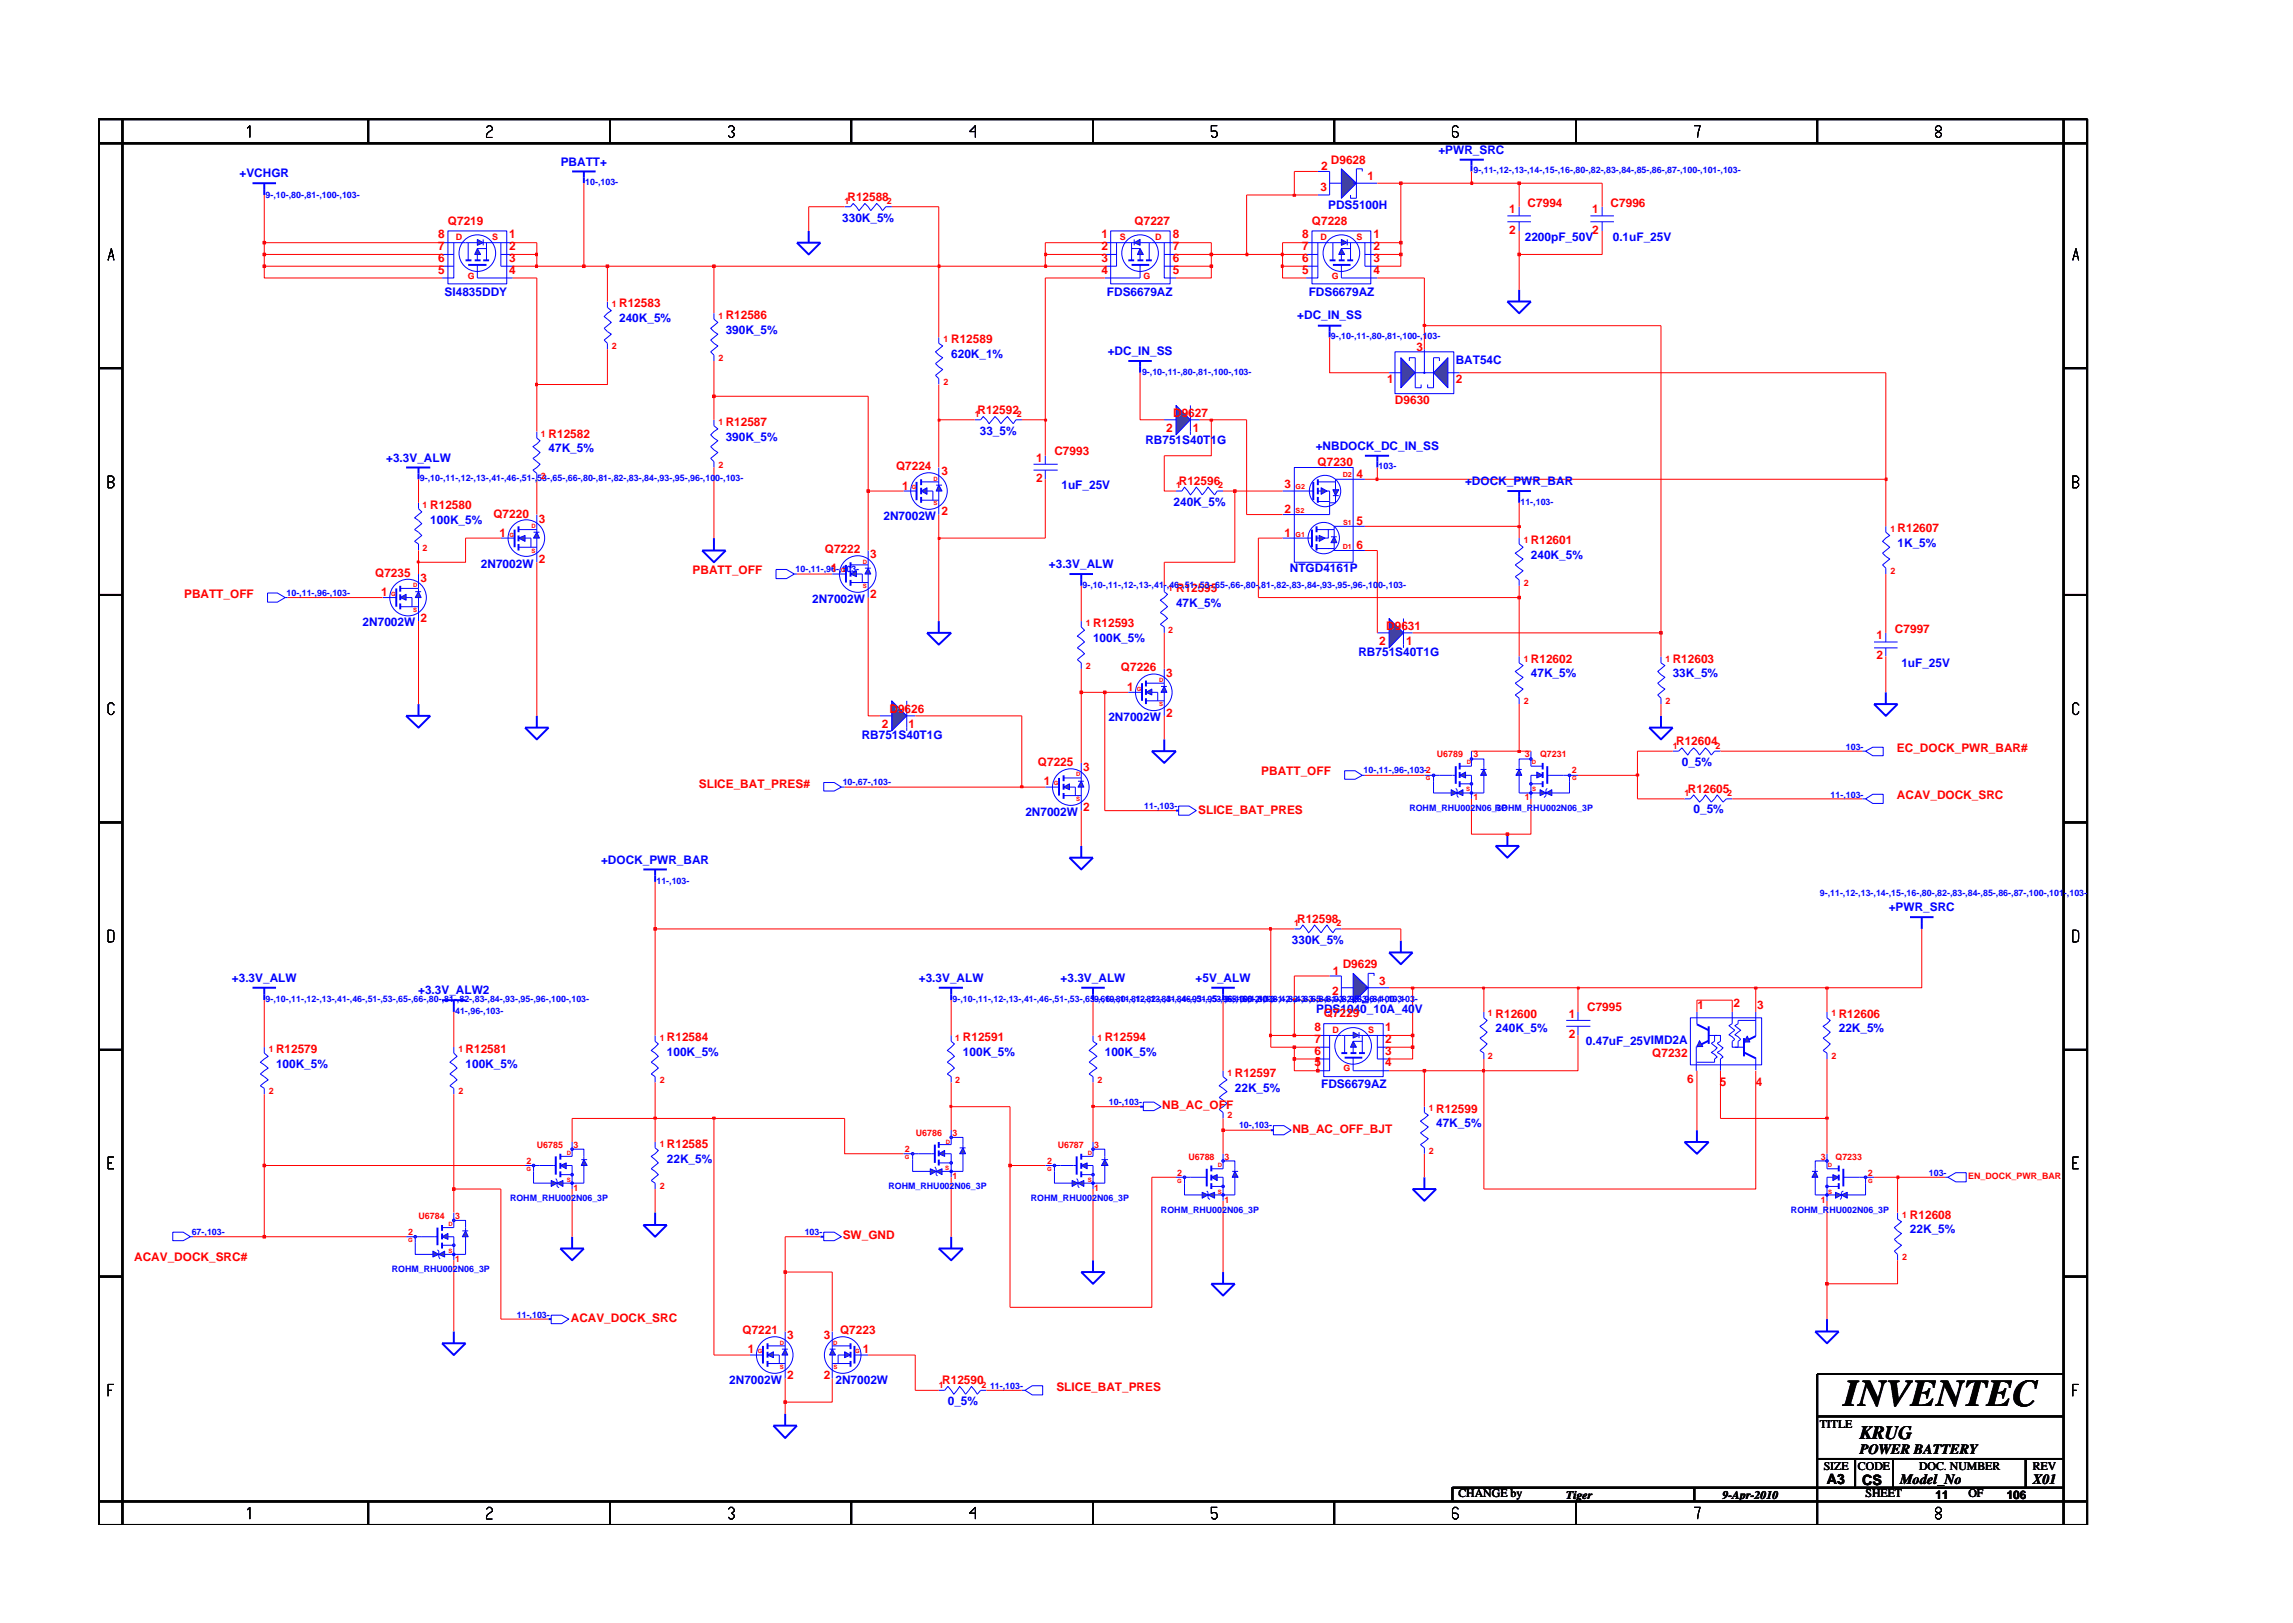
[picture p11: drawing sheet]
<svg xmlns="http://www.w3.org/2000/svg" width="297mm" height="210mm" viewBox="0 0 297 210" stroke-linecap="round" stroke-linejoin="round" font-family="sans-serif">
<defs><g id="words">
<text font-size="4.9" x="238.8" y="182.1">INVENTEC</text>
<text font-size="2.5" x="240.9" y="186.4">KRUG</text>
<g font-size="1.8">
<text x="240.9" y="188.4">POWER BATTERY</text>
<text x="236.7" y="192.3">A3</text>
<text x="241.2" y="192.4">CS</text>
<text x="246.2" y="192.3">Model_No</text>
<text x="263.3" y="192.3">X01</text>
</g>
<g font-size="1.5" fill="#00f">
<text x="31" y="23">+VCHGR</text>
<text x="72.6" y="21.4">PBATT+</text>
<text x="186.3" y="19.9">+PWR_SRC</text>
<text x="109.1" y="28.7">330K_5%</text>
<text x="172" y="27">PDS5100H</text>
<text x="197.5" y="31.2">2200pF_50V</text>
<text x="208.9" y="31.2">0.1uF_25V</text>
<text x="57.6" y="38.3">SI4835DDY</text>
<text x="80.2" y="41.8">240K_5%</text>
<text x="143.4" y="38.3">FDS6679AZ</text>
<text x="168" y="41.3">+DC_IN_SS</text>
<text x="169.5" y="38.3">FDS6679AZ</text>
<text x="94" y="43.3">390K_5%</text>
<text x="123.2" y="46.3">620K_1%</text>
<text x="143.5" y="46">+DC_IN_SS</text>
<text x="188.6" y="47.1">BAT54C</text>
<text x="50" y="59.8">+3.3V_ALW</text>
<text x="71.1" y="58.6">47K_5%</text>
<text x="94" y="57.1">390K_5%</text>
<text x="126.9" y="56.3">33_5%</text>
<text x="148.4" y="57.5">RB751S40T1G</text>
<text x="170.4" y="58.3">+NBDOCK_DC_IN_SS</text>
<text x="137.5" y="63.4">1uF_25V</text>
<text x="152" y="65.6">240K_5%</text>
<text x="189.8" y="62.9">+DOCK_PWR_BAR</text>
<text x="55.7" y="67.8">100K_5%</text>
<text x="114.5" y="67.3">2N7002W</text>
<text x="245.8" y="70.9">1K_5%</text>
<text x="62.3" y="73.5">2N7002W</text>
<text x="135.9" y="73.6">+3.3V_ALW</text>
<text x="167.1" y="74.1">NTGD4161P</text>
<text x="198.3" y="72.4">240K_5%</text>
<text x="47" y="81.1">2N7002W</text>
<text x="105.2" y="78.1">2N7002W</text>
<text x="141.6" y="83.2">100K_5%</text>
<text x="152.3" y="78.6">47K_5%</text>
<text x="176" y="85">RB751S40T1G</text>
<text x="198.3" y="87.7">47K_5%</text>
<text x="216.7" y="87.7">33K_5%</text>
<text x="246.3" y="86.4">1uF_25V</text>
<text x="111.6" y="95.8">RB751S40T1G</text>
<text x="143.6" y="93.4">2N7002W</text>
<text x="217.9" y="99.3">0_5%</text>
<text x="132.8" y="105.7">2N7002W</text>
<text x="219.4" y="105.4">0_5%</text>
<text x="77.9" y="111.9">+DOCK_PWR_BAR</text>
<text x="244.7" y="118.1">+PWR_SRC</text>
<text x="167.4" y="122.3">330K_5%</text>
<text x="30" y="127.2">+3.3V_ALW</text>
<text x="54.2" y="128.8">+3.3V_ALW2</text>
<text x="119" y="127.2">+3.3V_ALW</text>
<text x="137.4" y="127.2">+3.3V_ALW</text>
<text x="154.9" y="127.2">+5V_ALW</text>
<text x="170.5" y="131.3">PDS1040_10A_40V</text>
<text x="86.4" y="136.8">100K_5%</text>
<text x="124.7" y="136.8">100K_5%</text>
<text x="143.1" y="136.8">100K_5%</text>
<text x="193.7" y="133.7">240K_5%</text>
<text x="205.4" y="135.4">0.47uF_25VIMD2A</text>
<text x="238.2" y="133.7">22K_5%</text>
<text x="35.8" y="138.4">100K_5%</text>
<text x="60.3" y="138.4">100K_5%</text>
<text x="160" y="141.4">22K_5%</text>
<text x="171.1" y="141">FDS6679AZ</text>
<text x="186" y="146">47K_5%</text>
<text x="86.4" y="150.7">22K_5%</text>
<text x="247.4" y="159.8">22K_5%</text>
<text x="94.5" y="179.3">2N7002W</text>
<text x="108.2" y="179.3">2N7002W</text>
<text x="122.8" y="182.1">0_5%</text>
</g>
<g font-size="1.5" fill="#f00">
<text x="171.1" y="22">2</text>
<text x="172.4" y="21.2">D9628</text>
<text x="177.1" y="23.3">1</text>
<text x="58" y="29.1">Q7219</text>
<text x="109.8" y="26">R12588</text>
<text x="147" y="29.1">Q7227</text>
<text x="170" y="29.1">Q7228</text>
<text x="171" y="24.7">3</text>
<text x="195.5" y="27.6">1</text>
<text x="197.9" y="26.8">C7994</text>
<text x="206.3" y="27.6">1</text>
<text x="208.6" y="26.8">C7996</text>
<text x="56.7" y="30.8">8</text>
<text x="56.7" y="32.4">7</text>
<text x="56.7" y="33.9">6</text>
<text x="56.7" y="35.4">5</text>
<text x="66" y="30.8">1</text>
<text x="66" y="32.4">2</text>
<text x="66" y="33.9">3</text>
<text x="66" y="35.4">4</text>
<text x="142.7" y="35.4">4</text>
<text x="142.7" y="30.8">1</text>
<text x="142.7" y="32.4">2</text>
<text x="142.7" y="33.9">3</text>
<text x="151.9" y="32.4">7</text>
<text x="151.9" y="33.9">6</text>
<text x="151.9" y="35.4">5</text>
<text x="151.9" y="30.8">8</text>
<text x="168.7" y="30.8">8</text>
<text x="168.7" y="32.4">7</text>
<text x="168.7" y="33.9">6</text>
<text x="168.7" y="35.4">5</text>
<text x="177.9" y="30.8">1</text>
<text x="177.9" y="32.4">2</text>
<text x="177.9" y="33.9">3</text>
<text x="177.9" y="35.4">4</text>
<text x="195.5" y="30.3">2</text>
<text x="206.3" y="30.3">2</text>
<text x="80.2" y="39.8">R12583</text>
<text x="94" y="41.3">R12586</text>
<text x="123.2" y="44.5">R12589</text>
<text x="183.5" y="45.5">3</text>
<text x="126.6" y="53.6">R12592</text>
<text x="179.7" y="49.6">1</text>
<text x="180.7" y="52.3">D9630</text>
<text x="188.6" y="49.6">2</text>
<text x="71.1" y="56.8">R12582</text>
<text x="94" y="55.1">R12587</text>
<text x="134.2" y="59.8">1</text>
<text x="136.6" y="59">C7993</text>
<text x="151.1" y="55.9">2</text>
<text x="152" y="54">D9627</text>
<text x="154.5" y="55.9">1</text>
<text x="55.7" y="65.9">R12580</text>
<text x="116.1" y="60.9">Q7224</text>
<text x="116.9" y="63.4">1</text>
<text x="121.9" y="61.6">3</text>
<text x="134.2" y="62.5">2</text>
<text x="152.7" y="62.9">R12596</text>
<text x="166.4" y="63.2">3</text>
<text x="170.7" y="60.4">Q7230</text>
<text x="175.7" y="61.9">4</text>
<text x="63.9" y="67.1">Q7220</text>
<text x="64.7" y="69.5">1</text>
<text x="69.8" y="67.8">3</text>
<text x="106.8" y="71.7">Q7222</text>
<text x="121.9" y="66.7">2</text>
<text x="166.4" y="69.5">1</text>
<text x="166.4" y="66.5">2</text>
<text x="175.7" y="68">5</text>
<text x="175.7" y="71.1">6</text>
<text x="198.3" y="70.5">R12601</text>
<text x="245.8" y="68.9">R12607</text>
<text x="23.9" y="77.5">PBATT_OFF</text>
<text x="48.6" y="74.7">Q7235</text>
<text x="49.4" y="77.2">1</text>
<text x="54.5" y="75.4">3</text>
<text x="69.8" y="72.9">2</text>
<text x="89.7" y="74.4">PBATT_OFF</text>
<text x="107.6" y="74.1">1</text>
<text x="112.7" y="72.3">3</text>
<text x="112.7" y="77.5">2</text>
<text x="152.3" y="76.7">R12595</text>
<text x="54.5" y="80.5">2</text>
<text x="141.6" y="81.2">R12593</text>
<text x="178.7" y="83.5">2</text>
<text x="179.6" y="81.6">D9631</text>
<text x="182.1" y="83.5">1</text>
<text x="243.1" y="82.7">1</text>
<text x="245.5" y="82">C7997</text>
<text x="145.2" y="87">Q7226</text>
<text x="146" y="89.5">1</text>
<text x="151.1" y="87.7">3</text>
<text x="198.3" y="85.9">R12602</text>
<text x="216.7" y="85.9">R12603</text>
<text x="243.1" y="85.4">2</text>
<text x="114.2" y="94.3">2</text>
<text x="115.2" y="92.3">D9626</text>
<text x="117.7" y="94.3">1</text>
<text x="151.1" y="92.8">2</text>
<text x="134.4" y="99.3">Q7225</text>
<text x="135.2" y="101.7">1</text>
<text x="140.3" y="99.9">3</text>
<text x="163.4" y="100.4">PBATT_OFF</text>
<text x="217.1" y="96.5">R12604</text>
<text x="245.7" y="97.4">EC_DOCK_PWR_BAR#</text>
<text x="90.5" y="102">SLICE_BAT_PRES#</text>
<text x="140.3" y="105.1">2</text>
<text x="155.2" y="105.4">SLICE_BAT_PRES</text>
<text x="218.7" y="102.7">R12605</text>
<text x="245.7" y="103.5">ACAV_DOCK_SRC</text>
<text x="168" y="119.6">R12598</text>
<text x="173.9" y="125.4">D9629</text>
<text x="171.5" y="131.8">Q7229</text>
<text x="172.6" y="128.9">2</text>
<text x="172.7" y="126.3">1</text>
<text x="178.7" y="127.6">3</text>
<text x="193.7" y="131.9">R12600</text>
<text x="203.2" y="131.9">1</text>
<text x="205.6" y="131">C7995</text>
<text x="219.9" y="130.7">1</text>
<text x="224.6" y="130.4">2</text>
<text x="227.6" y="130.7">3</text>
<text x="238.2" y="131.9">R12606</text>
<text x="35.8" y="136.4">R12579</text>
<text x="60.3" y="136.4">R12581</text>
<text x="86.4" y="134.9">R12584</text>
<text x="124.7" y="134.9">R12591</text>
<text x="143.1" y="134.9">R12594</text>
<text x="170.3" y="133.6">8</text>
<text x="170.3" y="135.1">7</text>
<text x="170.3" y="136.6">6</text>
<text x="179.4" y="133.6">1</text>
<text x="179.4" y="135.1">2</text>
<text x="179.4" y="136.6">3</text>
<text x="203.2" y="134.5">2</text>
<text x="214" y="137">Q7232</text>
<text x="150.6" y="143.7">NB_AC_OFF</text>
<text x="160" y="139.5">R12597</text>
<text x="170.3" y="138.1">5</text>
<text x="179.4" y="138.1">4</text>
<text x="218.5" y="140.3">6</text>
<text x="222.8" y="140.7">5</text>
<text x="227.4" y="140.7">4</text>
<text x="86.4" y="148.7">R12585</text>
<text x="167.4" y="146.7">NB_AC_OFF_BJT</text>
<text x="186" y="144.1">R12599</text>
<text x="109.2" y="160.5">SW_GND</text>
<text x="247.4" y="157.9">R12608</text>
<text x="17.4" y="163.3">ACAV_DOCK_SRC#</text>
<text x="73.9" y="171.3">ACAV_DOCK_SRC</text>
<text x="96.2" y="172.8">Q7221</text>
<text x="102" y="173.5">3</text>
<text x="106.7" y="173.5">3</text>
<text x="108.8" y="172.8">Q7223</text>
<text x="96.9" y="175.3">1</text>
<text x="102" y="178.7">2</text>
<text x="106.7" y="178.7">2</text>
<text x="111.8" y="175.3">1</text>
<text x="122.1" y="179.4">R12590</text>
<text x="136.8" y="180.2">SLICE_BAT_PRES</text>
</g>
<g font-size="1.5">
<text x="235.7" y="184.9">TITLE</text>
<text x="236.2" y="190.4">SIZE</text>
<text x="240.7" y="190.4">CODE</text>
<text x="248.6" y="190.4">DOC. NUMBER</text>
<text x="263.3" y="190.4">REV</text>
<text x="188.9" y="193.9">CHANGE by</text>
<text x="202.9" y="194.2">Tiger</text>
<text x="223.1" y="194.2">9-Apr-2010</text>
<text x="241.7" y="193.9">SHEET</text>
<text x="250.7" y="194.2">11</text>
<text x="255" y="193.9">OF</text>
<text x="260" y="194.2">106</text>
</g>
<g font-size="1.2" fill="#00f">
<text x="75.8" y="24">10-,103-</text>
<text x="190.9" y="22.5">9-,11-,12-,13-,14-,15-,16-,80-,82-,83-,84-,85-,86-,87-,100-,101-,103-</text>
<text x="34.4" y="25.6">9-,10-,80-,81-,100-,103-</text>
<text x="172.4" y="44">9-,10-,11-,80-,81-,100-,103-</text>
<text x="147.9" y="48.5">9-,10-,11-,80-,81-,100-,103-</text>
<text x="54.4" y="62.3">9-,10-,11-,12-,13-,41-,46-,51-,53-,65-,66-,80-,81-,82-,83-,84-,93-,95-,96-,100-,103-</text>
<text x="178.6" y="60.8">103-</text>
<text x="197" y="65.4">11-,103-</text>
<text x="37.1" y="77.2">10-,11-,96-,103-</text>
<text x="103.1" y="74.1">10-,11-,96-,103-</text>
<text x="140.2" y="76.1">9-,10-,11-,12-,13-,41-,46-,51-,53-,65-,66-,80-,81-,82-,83-,84-,93-,95-,96-,100-,103-</text>
<text x="109.2" y="101.7">10-,67-,103-</text>
<text x="176.6" y="100.2">10-,11-,96-,103-2</text>
<text x="239.1" y="97.1">103-</text>
<text x="148.2" y="104.8">11-,103-</text>
<text x="182.6" y="105">ROHM_RHU002N06_3P</text>
<text x="193.6" y="105">ROHM_RHU002N06_3P</text>
<text x="237.1" y="103.3">11-,103-</text>
<text x="85" y="114.5">11-,103-</text>
<text x="235.7" y="116.1">9-,11-,12-,13-,14-,15-,16-,80-,82-,83-,84-,85-,86-,87-,100-,101-,103-</text>
<text x="34.4" y="129.8">9-,10-,11-,12-,13-,41-,46-,51-,53-,65-,66-,80-,81-,82-,83-,84-,93-,95-,96-,100-,103-</text>
<text x="59" y="131.3">41-,96-,103-</text>
<text x="123.4" y="129.8">9-,10-,11-,12-,13-,41-,46-,51-,53-,65-,66-,80-,81-,82-,83-,84-,93-,95-,96-,100-,103-</text>
<text x="141.8" y="129.8">9-,10-,11-,12-,13-,41-,46-,51-,53-,65-,66-,80-,81-,82-,83-,84-,93-,95-,96-,100-,103-</text>
<text x="158.6" y="129.8">9-,10-,12-,13-,42-,43-,65-,81-,82-,83-,84-,103-</text>
<text x="143.7" y="143.1">10-,103-</text>
<text x="160.5" y="146.2">10-,103-</text>
<text x="66.1" y="155.6">ROHM_RHU002N06_3P</text>
<text x="115.1" y="154">ROHM_RHU002N06_3P</text>
<text x="133.5" y="155.6">ROHM_RHU002N06_3P</text>
<text x="249.9" y="152.3">103-</text>
<text x="24.8" y="160">67-,103-</text>
<text x="104.2" y="160">103-</text>
<text x="150.4" y="157.1">ROHM_RHU002N06_3P</text>
<text x="232" y="157.1">ROHM_RHU002N06_3P</text>
<text x="50.7" y="164.8">ROHM_RHU002N06_3P</text>
<text x="67" y="170.7">11-,103-</text>
<text x="128.2" y="179.9">11-,103-</text>
</g>
<g font-size="1.2" fill="#f00">
<text x="109.4" y="26.4">1</text>
<text x="114.9" y="26.4">2</text>
<text x="59.1" y="31.1">D</text>
<text x="63.8" y="31.1">S</text>
<text x="145.1" y="31.1">S</text>
<text x="149.6" y="31.1">D</text>
<text x="171.1" y="31.1">D</text>
<text x="175.7" y="31.1">S</text>
<text x="60.6" y="36.1">G</text>
<text x="79.3" y="39.7">1</text>
<text x="93.1" y="41.3">1</text>
<text x="148.1" y="36.1">G</text>
<text x="172.5" y="36.1">G</text>
<text x="79.3" y="45.2">2</text>
<text x="93.1" y="46.8">2</text>
<text x="122.2" y="44.3">1</text>
<text x="122.2" y="49.8">2</text>
<text x="70" y="56.6">1</text>
<text x="93.1" y="55.1">1</text>
<text x="126.3" y="54">1</text>
<text x="131.7" y="54">2</text>
<text x="54.7" y="65.8">1</text>
<text x="70" y="62.1">2</text>
<text x="93.1" y="60.6">2</text>
<text x="152.3" y="63.2">1</text>
<text x="157.8" y="63.2">2</text>
<text x="54.7" y="71.3">2</text>
<text x="197.4" y="70.4">1</text>
<text x="244.9" y="68.9">1</text>
<text x="151.3" y="76.6">1</text>
<text x="197.4" y="75.9">2</text>
<text x="244.9" y="74.4">2</text>
<text x="140.7" y="81.1">1</text>
<text x="151.3" y="82">2</text>
<text x="140.7" y="86.6">2</text>
<text x="197.4" y="85.7">1</text>
<text x="215.8" y="85.7">1</text>
<text x="197.4" y="91.2">2</text>
<text x="215.8" y="91.2">2</text>
<text x="186.1" y="98.1">U6789</text>
<text x="190.9" y="98.1">3</text>
<text x="197.5" y="98.1">3</text>
<text x="199.5" y="98.1">Q7231</text>
<text x="203.6" y="100.2">2</text>
<text x="216.7" y="97">1</text>
<text x="222.2" y="97">2</text>
<text x="190.9" y="103.7">1</text>
<text x="197.5" y="103.7">1</text>
<text x="218.2" y="103.1">1</text>
<text x="223.8" y="103.1">2</text>
<text x="167.7" y="119.9">1</text>
<text x="173.1" y="119.9">2</text>
<text x="192.7" y="131.7">1</text>
<text x="237.3" y="131.7">1</text>
<text x="34.8" y="136.3">1</text>
<text x="59.4" y="136.3">1</text>
<text x="85.5" y="134.8">1</text>
<text x="123.7" y="134.8">1</text>
<text x="142.2" y="134.8">1</text>
<text x="172.6" y="133.8">D</text>
<text x="177.2" y="133.8">S</text>
<text x="192.7" y="137.2">2</text>
<text x="237.3" y="137.2">2</text>
<text x="34.8" y="141.8">2</text>
<text x="59.4" y="141.8">2</text>
<text x="85.5" y="140.2">2</text>
<text x="123.7" y="140.2">2</text>
<text x="142.2" y="140.2">2</text>
<text x="159" y="139.4">1</text>
<text x="174.1" y="138.8">G</text>
<text x="185.1" y="144">1</text>
<text x="69.5" y="148.7">U6785</text>
<text x="74.3" y="148.7">3</text>
<text x="85.5" y="148.6">1</text>
<text x="117.2" y="149.3">2</text>
<text x="118.6" y="147.2">U6786</text>
<text x="123.4" y="147.2">3</text>
<text x="137" y="148.7">U6787</text>
<text x="141.8" y="148.7">3</text>
<text x="159" y="144.9">2</text>
<text x="185.1" y="149.5">2</text>
<text x="68.2" y="150.8">2</text>
<text x="74.3" y="154.3">1</text>
<text x="85.5" y="154">2</text>
<text x="123.4" y="152.7">1</text>
<text x="135.7" y="150.8">2</text>
<text x="141.8" y="154.3">1</text>
<text x="152.5" y="152.3">2</text>
<text x="154" y="150.2">U6788</text>
<text x="158.6" y="150.2">3</text>
<text x="158.6" y="155.8">1</text>
<text x="235.9" y="150.2">3</text>
<text x="235.9" y="155.8">1</text>
<text x="237.8" y="150.2">Q7233</text>
<text x="242" y="152.3">2</text>
<text x="255" y="152.8">EN_DOCK_PWR_BAR</text>
<text x="52.9" y="160">2</text>
<text x="54.2" y="157.9">U6784</text>
<text x="59" y="157.9">3</text>
<text x="246.4" y="157.8">1</text>
<text x="59" y="163.4">1</text>
<text x="246.4" y="163.3">2</text>
<text x="121.6" y="179.8">1</text>
<text x="127.2" y="179.8">2</text>
</g>
<g font-size=".9" fill="#f00">
<text x="167.8" y="63.4">G2</text>
<text x="173.9" y="61.8">D2</text>
<text x="167.8" y="66.4">S2</text>
<text x="167.8" y="69.5">G1</text>
<text x="173.9" y="71.1">D1</text>
<text x="174" y="68">S1</text>
</g>
<g font-size=".8" fill="#f00">
<text x="118.1" y="63.4">G</text>
<text x="120.9" y="62.3">D</text>
<text x="120.9" y="65.4">S</text>
<text x="66" y="69.6">G</text>
<text x="68.9" y="68.4">D</text>
<text x="68.9" y="71.6">S</text>
<text x="50.7" y="77.2">G</text>
<text x="53.5" y="76.1">D</text>
<text x="108.9" y="74.1">G</text>
<text x="111.8" y="73">D</text>
<text x="111.8" y="76.2">S</text>
<text x="53.5" y="79.2">S</text>
<text x="147.3" y="89.5">G</text>
<text x="150.1" y="88.4">D</text>
<text x="150.1" y="91.5">S</text>
<text x="136.5" y="101.7">G</text>
<text x="139.4" y="100.6">D</text>
<text x="184.7" y="101.1">G</text>
<text x="190" y="99">D</text>
<text x="198.4" y="99">D</text>
<text x="203.6" y="101.1">G</text>
<text x="139.4" y="103.8">S</text>
<text x="189.9" y="102.5">S</text>
<text x="198.5" y="102.5">S</text>
<text x="73.4" y="149.7">D</text>
<text x="122.5" y="148.1">D</text>
<text x="140.9" y="149.7">D</text>
<text x="68.2" y="151.7">G</text>
<text x="73.4" y="153.1">S</text>
<text x="117.2" y="150.1">G</text>
<text x="122.5" y="151.6">S</text>
<text x="135.7" y="151.7">G</text>
<text x="140.9" y="153.1">S</text>
<text x="152.5" y="153.2">G</text>
<text x="157.8" y="154.6">S</text>
<text x="157.8" y="151.2">D</text>
<text x="236.8" y="151.2">D</text>
<text x="236.8" y="154.6">S</text>
<text x="242" y="153.2">G</text>
<text x="52.9" y="160.8">G</text>
<text x="58.1" y="158.8">D</text>
<text x="58.1" y="162.3">S</text>
<text x="98.2" y="175.3">G</text>
<text x="101" y="174.2">D</text>
<text x="101" y="177.3">S</text>
<text x="107.9" y="174.2">D</text>
<text x="108" y="177.3">S</text>
<text x="110.8" y="175.3">G</text>
</g>
</g></defs>
<path d="M150.8 54.4h1.5M154.2 54.4h1.2M154.2 52.5v3.8M215.2 85v.9l.5 .3-1 .8 1 .7-1 .8 1 .8-1 .7 .5 .5v.7M216.7 97.3h.8l.4-.4 .7 .9 .8-.9 .8 .9 .7-.9 .8 .9 .4-.5h.8M158.4 138.7v.8l.5 .4-1 .8 1 .7-1 .8 1 .7-1 .8 .5 .4v.8M71.4 170.4h1.4l.9 .5-.9 .6h-1.4z" fill="none" stroke="#00f" stroke-width=".13"/>
<path d="M176.8 59h3.1M178.4 59v1.6M71.1 170.9h.3M121.6 161.7h3.1l-1.5 1.6zM123.2 160.2v1.5M156.9 166.3h3.1l-1.6 1.5zM158.4 164.8v1.5" fill="none" stroke="#00f" stroke-width=".25"/>
<path d="M152.3 52.5l1.9 1.9-1.9 1.9z" fill="#3c3cc8"/>
<path d="M152.3 52.5l1.9 1.9-1.9 1.9zM146.2 89.7h1.7" fill="none" stroke="#00f" stroke-width=".13"/>
<path d="M147.9 88.5v2.3M140.1 128h3M141.6 128v1.6" fill="none" stroke="#00f" stroke-width=".25"/>
<path d="M150.8 88.9l.4 .8h-.8z" fill="#3c3cc8"/>
<path d="M150.4 88.9h.8M150.8 88.9l.4 .8h-.8z" fill="none" stroke="#00f" stroke-width=".13"/>
<path d="M148.4 89.7l.8-.4v.7z" fill="#3c3cc8"/>
<g fill="none" stroke="#00f" stroke-width=".13">
<path d="M148.4 89.7l.8-.4v.7zM148.4 90.8h2.4M148.4 88.5h2.4M149.2 89.7h.8v1.1M150.8 86.6v2.3M150.8 89.7v3"/>
<circle cx="149.5" cy="89.7" r="2.37"/>
</g>
<path d="M148.4 88.2v.7M148.4 89.3v.7M148.4 90.5v.7" fill="none" stroke="#00f" stroke-width=".25"/>
<path d="M181.5 46.3l1.8 2-1.8 1.9z" fill="#3c3cc8"/>
<path d="M181.5 46.3l1.8 2-1.8 1.9z" fill="none" stroke="#00f" stroke-width=".13"/>
<path d="M187.6 46.3v3.9l-1.9-1.9z" fill="#3c3cc8"/>
<path d="M183.3 46.3v3.9M184.5 45.2v3.1M185.7 46.3v3.9M187.6 46.3v3.9l-1.9-1.9z" fill="none" stroke="#00f" stroke-width=".13"/>
<circle cx="184.5" cy="48.3" r=".08" fill="#3c3cc8"/>
<g fill="none" stroke="#00f" stroke-width=".13">
<path d="M179.9 48.3h1.6M180.7 45.6h7.6v5.4h-7.6zM183.3 46.3h-.7v.5M183.3 48.3h2.4M184.1 49.8v.4h-.8M184.9 49.8v.4h.8M185.7 46.3h.8v.5M187.6 48.3h1.5M150.8 75.9v.8l.4 .3-.9 .8 .9 .8-.9 .8 .9 .7-.9 .8 .5 .3v.8M241.2 103.5h.5M241.7 103.5l.9-.6h1.4v1.2h-1.4z"/>
<circle cx="184.5" cy="48.3" r=".08"/>
</g>
<path d="M175.3 126.1l1.9 1.9-1.9 1.9z" fill="#3c3cc8"/>
<path d="M61.8 34.3v1.7M100.5 73.8h1.4l1 .6-1 .6h-1.4zM102.9 74.4h.3M172.2 126.4h1.6v3.2h-1.6M173.8 128h1.5M175.3 126.1l1.9 1.9-1.9 1.9zM176.8 128h3.1M178 126.4v-.3h-.8v3.8h-.7v-.3M245.8 157.1v.8l.5 .4-.9 .7 .9 .8-.9 .8 .9 .7-.9 .8 .4 .4v.8" fill="none" stroke="#00f" stroke-width=".13"/>
<path d="M32.7 23.7h3.1M34.2 23.7v1.6M60.6 34.3h2.4M74.1 22.2h3.1M75.6 22.2v1.5M247.4 118.8h3.1M248.9 118.8v1.5M183 154h3l-1.5 1.6zM184.5 152.5v1.5" fill="none" stroke="#00f" stroke-width=".25"/>
<path d="M61.8 31l.8 .4-.8 .4z" fill="#3c3cc8"/>
<path d="M61.8 31l.8 .4-.8 .4zM62.6 31v.8" fill="none" stroke="#00f" stroke-width=".13"/>
<path d="M61.8 32.2l.5 .8h-.8z" fill="#3c3cc8"/>
<g fill="none" stroke="#00f" stroke-width=".13">
<path d="M57.3 31.4h4.5M57.3 34.5h1.5M57.3 33h1.5M58 29.9h7.6v6.9h-7.6zM58.8 31.4v4.6h-1.5M60.6 31.4v2.3M61.8 32.2l.5 .8h-.8zM61.8 32.2h1.2M61.8 33v.7M61.8 36h4.6M62.6 31.4h3.8M63 31.4v2.3"/>
<path d="M64.9 31.4v3.1h1.5M64.9 33h1.5M114 92.7h1.5M117.5 92.7h1.1M117.5 90.8v3.9"/>
<circle cx="61.8" cy="32.8" r="2.37"/>
</g>
<path d="M60.3 33.7h.8M61.5 33.7h.8M62.6 33.7h.8M195.3 63.6h3M196.8 63.6v1.5" fill="none" stroke="#00f" stroke-width=".25"/>
<path d="M115.5 90.8l2 1.9-2 2z" fill="#3c3cc8"/>
<path d="M34.7 76.8h1.2l1 .6-1 .6h-1.2zM36.9 77.4h.4M115.5 90.8l2 1.9-2 2zM106.7 101.4h1.4l.9 .6-.9 .5h-1.4zM109 102h.4M71.7 151h.3" fill="none" stroke="#00f" stroke-width=".13"/>
<path d="M52.6 60.6h3.1M54.2 60.6v1.5M72 149.8v2.4" fill="none" stroke="#00f" stroke-width=".25"/>
<path d="M75.6 150.2l.5 .8h-.8z" fill="#3c3cc8"/>
<path d="M75.3 150.2h.8M75.6 150.2l.5 .8h-.8z" fill="none" stroke="#00f" stroke-width=".13"/>
<path d="M72.6 151l.7-.3v.7z" fill="#3c3cc8"/>
<path d="M72.6 151l.7-.3v.7zM73.3 151h.8v1.2h-1.5M74.1 147.9v1.9h-1.5M75.6 149.8v.4M75.6 151v2.3" fill="none" stroke="#00f" stroke-width=".13"/>
<path d="M72.6 149.5v.7M72.6 150.7v.7M72.6 151.8v.7" fill="none" stroke="#00f" stroke-width=".25"/>
<path d="M72.2 153.3l.7-.4v.8z" fill="#3c3cc8"/>
<path d="M68 151h1.9M69.1 151v.8M72.2 153.3l.7-.4v.8zM72.2 152.9v.8M74.1 148.9h1.5v.9M74.1 152.2v1.1" fill="none" stroke="#00f" stroke-width=".13"/>
<circle cx="69.1" cy="151" r=".17" fill="#3c3cc8"/>
<circle cx="69.1" cy="151" r=".17" fill="none" stroke="#00f" stroke-width=".13"/>
<circle cx="74.1" cy="153.3" r=".17" fill="#3c3cc8"/>
<circle cx="74.1" cy="153.3" r=".17" fill="none" stroke="#00f" stroke-width=".13"/>
<circle cx="74.1" cy="152.2" r=".17" fill="#3c3cc8"/>
<circle cx="74.1" cy="152.2" r=".17" fill="none" stroke="#00f" stroke-width=".13"/>
<circle cx="74.1" cy="148.9" r=".17" fill="#3c3cc8"/>
<g fill="none" stroke="#00f" stroke-width=".13">
<path d="M69.9 151h1.8M72 152.7l.2 .2M72.2 153.7l.2 .2M72.9 153.3h2.7M74.1 153.3v.7"/>
<circle cx="74.1" cy="148.9" r=".17"/>
</g>
<path d="M71.4 152.9l.8 .4-.8 .4z" fill="#3c3cc8"/>
<path d="M92.5 40.6v.7l.5 .5-.9 .7 .9 .8-.9 .8 .9 .7-.9 .8 .4 .4v.8M69.1 151.8v1.5h2.3M71.4 152.9l.8 .4-.8 .4zM110.7 175.5h1.8" fill="none" stroke="#00f" stroke-width=".13"/>
<path d="M110.7 174.4v2.2" fill="none" stroke="#00f" stroke-width=".25"/>
<path d="M107.8 174.8l.4 .7h-.7z" fill="#3c3cc8"/>
<path d="M107.5 174.8h.7M107.8 174.8l.4 .7h-.7z" fill="none" stroke="#00f" stroke-width=".13"/>
<path d="M109.4 175.1l.8 .4-.8 .4z" fill="#3c3cc8"/>
<g fill="none" stroke="#00f" stroke-width=".13">
<path d="M173.8 34.3v1.7M107.8 176.6h2.4M107.8 174.4h2.4M107.8 172.5v2.3M107.8 175.5v3.1M109.4 175.1l.8 .4-.8 .4zM109.4 175.5h-.8v1.1"/>
<circle cx="109.2" cy="175.5" r="2.37"/>
</g>
<path d="M172.7 34.3h2.2M110.2 174v.8M110.2 175.1v.8M110.2 176.3v.8" fill="none" stroke="#00f" stroke-width=".25"/>
<path d="M173.8 31l.7 .4-.7 .4z" fill="#3c3cc8"/>
<path d="M173.8 31l.7 .4-.7 .4zM174.5 31v.8" fill="none" stroke="#00f" stroke-width=".13"/>
<path d="M173.8 32.2l.4 .8h-.8z" fill="#3c3cc8"/>
<g fill="none" stroke="#00f" stroke-width=".13">
<path d="M169.2 31.4h4.6M169.2 34.5h1.5M169.2 33h1.5M170 29.9h7.6v6.9h-7.6zM170.7 31.4v4.6h-1.5M172.7 31.4v2.3M173.8 32.2l.4 .8h-.8zM173.8 32.2h1.1M173.8 33v.7M173.8 36h4.6M174.5 31.4h3.9M174.9 31.4v2.3"/>
<path d="M176.8 31.4v3.1h1.6M176.8 33h1.6M139.1 151h.4"/>
<circle cx="173.8" cy="32.8" r="2.37"/>
</g>
<path d="M172.2 33.7h.8M173.4 33.7h.8M174.5 33.7h.8M139.5 149.8v2.4" fill="none" stroke="#00f" stroke-width=".25"/>
<path d="M143.1 150.2l.4 .8h-.8z" fill="#3c3cc8"/>
<path d="M142.7 150.2h.8M143.1 150.2l.4 .8h-.8z" fill="none" stroke="#00f" stroke-width=".13"/>
<path d="M140.1 151l.7-.3v.7z" fill="#3c3cc8"/>
<path d="M140.1 151l.7-.3v.7zM140.8 151h.8v1.2h-1.5M141.6 147.9v1.9h-1.5M143.1 149.8v.4M143.1 151v2.3" fill="none" stroke="#00f" stroke-width=".13"/>
<path d="M140.1 149.5v.7M140.1 150.7v.7M140.1 151.8v.7" fill="none" stroke="#00f" stroke-width=".25"/>
<path d="M139.6 153.3l.8-.4v.8z" fill="#3c3cc8"/>
<path d="M135.4 151h2M136.6 151v.8M139.6 153.3l.8-.4v.8zM139.6 152.9v.8M141.6 148.9h1.5v.9M141.6 152.2v1.1" fill="none" stroke="#00f" stroke-width=".13"/>
<circle cx="136.6" cy="151" r=".17" fill="#3c3cc8"/>
<circle cx="136.6" cy="151" r=".17" fill="none" stroke="#00f" stroke-width=".13"/>
<circle cx="141.6" cy="153.3" r=".17" fill="#3c3cc8"/>
<circle cx="141.6" cy="153.3" r=".17" fill="none" stroke="#00f" stroke-width=".13"/>
<circle cx="141.6" cy="152.2" r=".17" fill="#3c3cc8"/>
<circle cx="141.6" cy="152.2" r=".17" fill="none" stroke="#00f" stroke-width=".13"/>
<circle cx="141.6" cy="148.9" r=".17" fill="#3c3cc8"/>
<g fill="none" stroke="#00f" stroke-width=".13">
<path d="M137.4 151h1.7M139.5 152.7l.1 .2M139.6 153.7l.2 .2M140.4 153.3h2.7M141.6 153.3v.7"/>
<circle cx="141.6" cy="148.9" r=".17"/>
</g>
<path d="M138.9 152.9l.7 .4-.7 .4z" fill="#3c3cc8"/>
<path d="M109.4 26.8h.8l.3-.4 .8 .9 .7-.9 .8 .9 .8-.9 .7 .9 .5-.5h.7M206 28h3.1M206 28.7h3.1M207.5 26.8v1.2M207.5 28.7v1.2M58.8 135.7v.7l.4 .4-.9 .8 .9 .8-.9 .7 .9 .8-.9 .8 .5 .3v.8M236.7 131.1v.8l.4 .3-.9 .8 .9 .7-.9 .8 .9 .7-.9 .9 .5 .3v.8M84.9 147.9v.8l.4 .3-.9 .8 .9 .9-.9 .7 .9 .8-.9 .7 .5 .4v.7M136.6 151.8v1.5h2.3M138.9 152.9l.7 .4-.7 .4zM56.2 160.2h.5" fill="none" stroke="#00f" stroke-width=".13"/>
<path d="M189.1 20.7h3.1M190.6 20.7v1.5M120.1 82h3.1l-1.6 1.5zM121.6 80.5v1.5M56.7 159v2.3" fill="none" stroke="#00f" stroke-width=".25"/>
<path d="M60.3 159.5l.3 .7h-.7z" fill="#3c3cc8"/>
<path d="M59.9 159.5h.7M60.3 159.5l.3 .7h-.7z" fill="none" stroke="#00f" stroke-width=".13"/>
<path d="M57.3 160.2l.7-.4v.8z" fill="#3c3cc8"/>
<path d="M58.8 157.1v1.9h-1.5M60.3 159v.5M57.3 160.2l.7-.4v.8zM58 160.2h.8v1.1h-1.5M60.3 160.2v2.3" fill="none" stroke="#00f" stroke-width=".13"/>
<path d="M57.3 158.7v.8M57.3 159.8v.8M57.3 161v.7" fill="none" stroke="#00f" stroke-width=".25"/>
<path d="M56.8 162.5l.8-.4v.7z" fill="#3c3cc8"/>
<path d="M58.8 158.1h1.5v.9M52.6 160.2h2M53.8 160.2v.8M56.8 162.5l.8-.4v.7zM56.8 162.1v.7M58.8 161.3v1.2" fill="none" stroke="#00f" stroke-width=".13"/>
<circle cx="53.8" cy="160.2" r=".17" fill="#3c3cc8"/>
<circle cx="53.8" cy="160.2" r=".17" fill="none" stroke="#00f" stroke-width=".13"/>
<circle cx="58.8" cy="162.5" r=".17" fill="#3c3cc8"/>
<circle cx="58.8" cy="162.5" r=".17" fill="none" stroke="#00f" stroke-width=".13"/>
<circle cx="58.8" cy="161.3" r=".17" fill="#3c3cc8"/>
<circle cx="58.8" cy="161.3" r=".17" fill="none" stroke="#00f" stroke-width=".13"/>
<circle cx="58.8" cy="158.1" r=".17" fill="#3c3cc8"/>
<g fill="none" stroke="#00f" stroke-width=".13">
<path d="M54.6 160.2h1.6M56.7 161.9l.1 .2M56.8 162.8l.2 .3M57.6 162.5h2.7M58.8 162.5v.8"/>
<circle cx="58.8" cy="158.1" r=".17"/>
</g>
<path d="M56.1 162.1l.7 .4-.7 .3z" fill="#3c3cc8"/>
<path d="M135.4 59v1.1M133.9 60.1h3.1M133.9 60.9h3.1M135.4 60.9v1.2M53.8 161v1.5h2.3M56.1 162.1l.7 .4-.7 .3zM97.1 175.5h1.7" fill="none" stroke="#00f" stroke-width=".13"/>
<path d="M98.8 174.4v2.2" fill="none" stroke="#00f" stroke-width=".25"/>
<path d="M101.7 174.8l.4 .7h-.8z" fill="#3c3cc8"/>
<path d="M101.3 174.8h.8M101.7 174.8l.4 .7h-.8z" fill="none" stroke="#00f" stroke-width=".13"/>
<path d="M99.4 175.5l.8-.4v.8z" fill="#3c3cc8"/>
<g fill="none" stroke="#00f" stroke-width=".13">
<path d="M147.7 34.3v1.7M99.4 175.5l.8-.4v.8zM99.4 176.6h2.3M99.4 174.4h2.3M100.2 175.5h.8v1.1M101.7 172.5v2.3M101.7 175.5v3.1"/>
<circle cx="100.4" cy="175.5" r="2.37"/>
</g>
<path d="M146.6 34.3h2.3M99.4 174v.8M99.4 175.1v.8M99.4 176.3v.8" fill="none" stroke="#00f" stroke-width=".25"/>
<path d="M146.9 31.4l.8-.4v.8z" fill="#3c3cc8"/>
<path d="M146.9 31.4l.8-.4v.8zM146.9 31v.8" fill="none" stroke="#00f" stroke-width=".13"/>
<path d="M147.7 32.2l.4 .8h-.8z" fill="#3c3cc8"/>
<g fill="none" stroke="#00f" stroke-width=".13">
<path d="M143.1 31.4h3.8M143.1 36h4.6M143.1 33h1.5M143.9 29.9h7.7v6.9h-7.7zM144.6 31.4v3.1h-1.5M146.6 31.4v2.3M146.6 32.2h1.1M147.7 32.2l.4 .8h-.8zM147.7 31.4h4.6M147.7 33v.7M148.9 31.4v2.3M150.8 31.4v4.6h1.5"/>
<path d="M150.8 34.5h1.5M150.8 33h1.5"/>
<circle cx="147.7" cy="32.8" r="2.37"/>
</g>
<path d="M146.2 33.7h.7M147.3 33.7h.8M148.4 33.7h.8M57.3 129.6h3M58.8 129.6v1.5" fill="none" stroke="#00f" stroke-width=".25"/>
<path d="M173.8 21.9l1.9 1.8-1.9 2z" fill="#3c3cc8"/>
<path d="M170.7 22.2h1.5v3.1h-1.5M172.2 23.7h1.6M173.8 21.9l1.9 1.8-1.9 2zM175.3 23.7h3.1M176.5 22.2v-.3h-.8v3.8h-.8v-.4M175.3 137v1.7" fill="none" stroke="#00f" stroke-width=".13"/>
<path d="M174.2 137h2.3M83.3 158.7h3.1l-1.5 1.5zM84.9 157.1v1.6" fill="none" stroke="#00f" stroke-width=".25"/>
<path d="M175.3 133.7l.8 .4-.8 .4z" fill="#3c3cc8"/>
<path d="M175.3 133.7l.8 .4-.8 .4zM176.1 133.7v.8" fill="none" stroke="#00f" stroke-width=".13"/>
<path d="M175.3 134.9l.4 .8h-.8z" fill="#3c3cc8"/>
<g fill="none" stroke="#00f" stroke-width=".13">
<path d="M170.7 134.1h4.6M170.7 137.2h1.5M170.7 135.7h1.5M171.5 132.6h7.7v6.9h-7.7zM172.2 134.1v4.6h-1.5M174.2 134.1v2.3M175.3 134.9l.4 .8h-.8zM175.3 134.9h1.2M175.3 135.7v.7M175.3 138.7h4.6M176.1 134.1h3.8M176.5 134.1v2.3"/>
<path d="M178.4 134.1v3.1h1.5M178.4 135.7h1.5M238.8 152.5h.3"/>
<circle cx="175.3" cy="135.5" r="2.37"/>
</g>
<path d="M173.8 136.4h.7M174.9 136.4h.8M176.1 136.4h.7M238.8 151.4v2.3M100.2 184.7h3l-1.5 1.6zM101.7 183.2v1.5" fill="none" stroke="#00f" stroke-width=".25"/>
<path d="M235.1 151.8l.4 .7h-.8z" fill="#3c3cc8"/>
<path d="M234.7 151.8h.8M235.1 151.8l.4 .7h-.8z" fill="none" stroke="#00f" stroke-width=".13"/>
<path d="M237.4 152.2l.8 .3-.8 .4z" fill="#3c3cc8"/>
<path d="M235.1 151.4v.4M235.1 152.5v2.3M236.7 149.5v1.9h1.5M237.4 152.2l.8 .3-.8 .4zM237.4 152.5h-.7v1.2h1.5" fill="none" stroke="#00f" stroke-width=".13"/>
<path d="M238.2 151v.8M238.2 152.2v.7M238.2 153.3v.7" fill="none" stroke="#00f" stroke-width=".25"/>
<path d="M237.8 154.5l.7 .3-.7 .4z" fill="#3c3cc8"/>
<path d="M236.7 150.4h-1.6v1M236.7 153.7v1.1M237.8 154.5l.7 .3-.7 .4zM238.5 154.5v.7M240.9 152.5h1.9M241.7 152.5v.8" fill="none" stroke="#00f" stroke-width=".13"/>
<circle cx="241.7" cy="152.5" r=".17" fill="#3c3cc8"/>
<circle cx="241.7" cy="152.5" r=".17" fill="none" stroke="#00f" stroke-width=".13"/>
<circle cx="236.7" cy="154.8" r=".17" fill="#3c3cc8"/>
<circle cx="236.7" cy="154.8" r=".17" fill="none" stroke="#00f" stroke-width=".13"/>
<circle cx="236.7" cy="153.7" r=".17" fill="#3c3cc8"/>
<circle cx="236.7" cy="153.7" r=".17" fill="none" stroke="#00f" stroke-width=".13"/>
<circle cx="236.7" cy="150.4" r=".17" fill="#3c3cc8"/>
<g fill="none" stroke="#00f" stroke-width=".13">
<path d="M235.1 154.8h2.7M236.7 154.8v.8M238.5 155.2l-.1 .2M238.8 154.3l-.3 .2M239.1 152.5h1.8"/>
<circle cx="236.7" cy="150.4" r=".17"/>
</g>
<path d="M238.5 154.8l.8-.3v.7z" fill="#3c3cc8"/>
<path d="M196.8 69.7v.8l.5 .4-1 .8 1 .7-1 .8 1 .7-1 .8 .5 .4v.8M188.2 100.4h.4M202.9 132.2h3.1M202.9 133h3.1M204.4 131.1v1.1M204.4 133v1.1M238.5 154.8l.8-.3v.7zM241.7 153.3v1.5h-2.4" fill="none" stroke="#00f" stroke-width=".13"/>
<path d="M188.6 99.3v2.2" fill="none" stroke="#00f" stroke-width=".25"/>
<path d="M192.2 99.7l.4 .7h-.8z" fill="#3c3cc8"/>
<path d="M191.8 99.7h.8M192.2 99.7l.4 .7h-.8z" fill="none" stroke="#00f" stroke-width=".13"/>
<path d="M189.1 100.4l.8-.4v.8z" fill="#3c3cc8"/>
<path d="M190.6 97.3v2h-1.5M192.2 99.3v.4M189.1 100.4l.8-.4v.8zM189.9 100.4h.7v1.1h-1.5M192.2 100.4v2.3" fill="none" stroke="#00f" stroke-width=".13"/>
<path d="M189.1 98.8v.9M189.1 100v.8M189.1 101.2v.8" fill="none" stroke="#00f" stroke-width=".25"/>
<path d="M188.8 102.7l.7-.4v.8z" fill="#3c3cc8"/>
<path d="M190.6 98.3h1.6v1M184.5 100.4h2M185.7 100.4v.8M188.8 102.7l.7-.4v.8zM188.8 102.3v.8M190.6 101.5v1.2" fill="none" stroke="#00f" stroke-width=".13"/>
<circle cx="185.7" cy="100.4" r=".17" fill="#3c3cc8"/>
<circle cx="185.7" cy="100.4" r=".17" fill="none" stroke="#00f" stroke-width=".13"/>
<circle cx="190.6" cy="102.7" r=".17" fill="#3c3cc8"/>
<circle cx="190.6" cy="102.7" r=".17" fill="none" stroke="#00f" stroke-width=".13"/>
<circle cx="190.6" cy="101.5" r=".17" fill="#3c3cc8"/>
<circle cx="190.6" cy="101.5" r=".17" fill="none" stroke="#00f" stroke-width=".13"/>
<circle cx="190.6" cy="98.3" r=".17" fill="#3c3cc8"/>
<g fill="none" stroke="#00f" stroke-width=".13">
<path d="M186.5 100.4h1.7M188.6 102.1l.2 .2M188.8 103.1l.1 .2M189.5 102.7h2.7M190.6 102.7v.8"/>
<circle cx="190.6" cy="98.3" r=".17"/>
</g>
<path d="M188 102.3l.8 .4-.8 .4z" fill="#3c3cc8"/>
<path d="M185.7 101.2v1.5h2.3M188 102.3l.8 .4-.8 .4zM167.7 120.3h.7l.4-.5 .7 1 .8-1 .8 1 .8-1 .8 1 .3-.5h.8M192.2 131.1v.8l.4 .3-.9 .8 .9 .7-.9 .8 .9 .7-.9 .9 .5 .3v.8M22.4 159.6h1.3l1 .6-1 .5h-1.3zM24.7 160.2h.3" fill="none" stroke="#00f" stroke-width=".13"/>
<path d="M195.3 39.1h3l-1.5 1.5zM196.8 37.5v1.6M170 68.6v2.3M193.7 109.6h3.1l-1.5 1.5zM195.3 108.1v1.5" fill="none" stroke="#00f" stroke-width=".25"/>
<path d="M172.8 69.5l.4 .8h-.8z" fill="#3c3cc8"/>
<path d="M172.4 69.5h.8M172.8 69.5l.4 .8h-.8z" fill="none" stroke="#00f" stroke-width=".13"/>
<path d="M170.9 69.4l.7 .3-.7 .4z" fill="#3c3cc8"/>
<g fill="none" stroke="#00f" stroke-width=".13">
<path d="M167.7 69.7h2.3M170.5 68.6h2.3v.9M170.9 69.4l.7 .3-.7 .4zM172.1 68.6v1.1h-.5M172.8 70.3v.8h-.7"/>
<circle cx="171.5" cy="69.7" r="2.03"/>
</g>
<path d="M170.1 62.4v2.4M170.5 68.2v.7M170.5 69.4v.7M170.5 70.5v.8" fill="none" stroke="#00f" stroke-width=".25"/>
<path d="M172.7 63.4h.7l-.4 .8z" fill="#3c3cc8"/>
<g fill="none" stroke="#00f" stroke-width=".13">
<path d="M166.1 63.6h4M166.1 69.7h1.6M167.7 60.6h7.6v12.2h-7.6zM170.5 71.1h1.7M170.7 62.4h2.3M170.7 65h1.5M172.2 63.6v3.1h-6.1M172.7 63.4h.7l-.4 .8zM172.7 64.2h.7M172.8 71.1v.2h4M173 64.2v.9h-.8M176.8 62.1h-3.8v1.3"/>
<path d="M176.8 68.2h-4v.4"/>
<circle cx="171.6" cy="63.6" r="2.03"/>
</g>
<path d="M170.7 62.1v.8M170.7 63.2v.8M170.7 64.4v.7" fill="none" stroke="#00f" stroke-width=".25"/>
<path d="M171.1 63.2l.8 .4-.8 .4z" fill="#3c3cc8"/>
<path d="M64.9 69.7h1.8M170.5 69.7h.4M170.7 63.6h.4M171.1 63.2l.8 .4-.8 .4zM171.9 63.6h.3M244.3 68.2v.7l.5 .5-.9 .7 .9 .8-.9 .8 .9 .7-.9 .8 .4 .4v.8M140.1 80.5v.7l.4 .4-.9 .8 .9 .8-.9 .7 .9 .8-.9 .8 .5 .4v.7M174.2 99.9h1.3l1 .5-1 .6h-1.3zM152.7 104.4h1.3l1 .6-1 .6h-1.3zM176.5 100.4h.3M106.7 159.6h1.4l.9 .6-.9 .5h-1.4zM121.6 180.1h.8l.4-.5 .8 1 .7-1 .8 1 .7-1 .8 1 .4-.5h.8" fill="none" stroke="#00f" stroke-width=".13"/>
<g fill="none" stroke="#00f" stroke-width=".25">
<path d="M146.2 46.8h3M147.7 46.8v1.5M170.7 42.2h3.1M172.2 42.2v1.5M66.7 68.6v2.3M138.5 74.4h3.1M140.1 74.4v1.5M149.2 97.3h3.1l-1.5 1.5zM150.8 95.8v1.5M213.6 94.3h3.1l-1.5 1.5zM215.2 92.7v1.6M83.3 112.6h3.1"/>
<path d="M84.9 112.6v1.6M152.3 105h.4M156.9 128h3.1M158.4 128v1.6M106.3 160.2h.4M140.1 164.8h3l-1.5 1.5zM141.6 163.3v1.5"/>
</g>
<path d="M69.5 68.9l.4 .8h-.8z" fill="#3c3cc8"/>
<path d="M69.1 68.9h.8M69.5 68.9l.4 .8h-.8z" fill="none" stroke="#00f" stroke-width=".13"/>
<path d="M67.2 69.7l.8-.3v.7z" fill="#3c3cc8"/>
<g fill="none" stroke="#00f" stroke-width=".13">
<path d="M54.2 65.1v.8l.4 .4-.9 .8 .9 .7-.9 .8 .9 .8-.9 .7 .5 .4v.8M67.2 69.7l.8-.3v.7zM67.2 70.9h2.3M67.2 68.6h2.3M68 69.7h.8v1.2M69.5 66.7v2.2M69.5 69.7v3.1M152.3 63.6h.8l.3-.5 .8 1 .8-1 .7 1 .8-1 .8 1 .4-.5h.7M178.4 82h1.5M181.8 82h1.2M181.8 80.1v3.8M148.1 142.8h1.4l.9 .6-.9 .5h-1.4z"/>
<path d="M184.5 143.4v.7l.5 .4-1 .7 1 .8-1 .8 1 .7-1 .8 .5 .4v.8"/>
<circle cx="68.2" cy="69.7" r="2.37"/>
</g>
<path d="M67.2 68.2v.7M67.2 69.4v.7M67.2 70.5v.8M52.6 92.7h3.1l-1.5 1.6zM54.2 91.2v1.5M138.5 111.1h3.1l-1.5 1.5zM140.1 109.6v1.5M179.9 123.4h3.1l-1.5 1.5zM181.5 121.9v1.5M147.7 143.4h.4" fill="none" stroke="#00f" stroke-width=".25"/>
<path d="M179.9 80.1l1.9 1.9-1.9 1.9z" fill="#3c3cc8"/>
<path d="M107.8 74.4h1.8M179.9 80.1l1.9 1.9-1.9 1.9z" fill="none" stroke="#00f" stroke-width=".13"/>
<path d="M109.6 73.2v2.3" fill="none" stroke="#00f" stroke-width=".25"/>
<path d="M112.5 73.6l.3 .8h-.8z" fill="#3c3cc8"/>
<path d="M112 73.6h.8M112.5 73.6l.3 .8h-.8z" fill="none" stroke="#00f" stroke-width=".13"/>
<path d="M110.2 74.4l.7-.5v.8z" fill="#3c3cc8"/>
<g fill="none" stroke="#00f" stroke-width=".13">
<path d="M69.5 55.9v.9l.5 .3-1 .8 1 .7-1 .8 1 .7-1 .8 .5 .4v.8M92.5 54.4v.7l.5 .5-.9 .7 .9 .8-.9 .8 .9 .7-.9 .8 .4 .4v.8M121.6 43.7v.8l.5 .3-.9 .8 .9 .7-.9 .8 .9 .8-.9 .7 .4 .5v.7M110.2 74.4l.7-.5v.8zM110.2 75.5h2.3M110.2 73.2h2.3M110.9 74.4h.8v1.1M112.5 71.3v2.3M112.5 74.4v3M135.4 102h1.8M132.4 180.1h.4M132.8 180.1l.9-.6h1.4v1.2h-1.4z"/>
<circle cx="111.1" cy="74.4" r="2.37"/>
</g>
<path d="M110.2 72.8v.8M110.2 73.9v.8M110.2 75.1v.8M68 94.3h3.1l-1.6 1.5zM69.5 92.7v1.6M137.2 100.8v2.3M121.6 128h3.1M123.2 128v1.6" fill="none" stroke="#00f" stroke-width=".25"/>
<path d="M140.1 101.2l.3 .8h-.8z" fill="#3c3cc8"/>
<path d="M139.6 101.2h.8M140.1 101.2l.3 .8h-.8z" fill="none" stroke="#00f" stroke-width=".13"/>
<path d="M137.8 102l.7-.5v.8z" fill="#3c3cc8"/>
<g fill="none" stroke="#00f" stroke-width=".13">
<path d="M78.7 39.1v.7l.5 .4-.9 .8 .9 .8-.9 .7 .9 .8-.9 .8 .4 .4v.7M126.3 54.4h.7l.4-.4 .7 .9 .8-.9 .8 .9 .8-.9 .8 .9 .3-.5h.8M117 63.6h1.7M140.1 98.8v2.4M137.8 102l.7-.5v.8zM137.8 103.1h2.3M137.8 100.8h2.3M138.5 102h.8v1.1M140.1 102v3M165 145.8h1.3l.9 .6-.9 .6h-1.3z"/>
<circle cx="138.7" cy="102" r="2.37"/>
</g>
<path d="M103.2 31.4h3.1l-1.5 1.6zM104.8 29.9v1.5M91 71.3h3l-1.5 1.5zM92.5 69.7v1.6M118.7 62.4v2.4M137.8 100.4v.8M137.8 101.5v.8M137.8 102.7v.8M164.6 146.4h.4M218.2 147.9h3.1l-1.5 1.6zM219.8 146.4v1.5" fill="none" stroke="#00f" stroke-width=".25"/>
<path d="M121.6 62.9l.4 .7h-.7z" fill="#3c3cc8"/>
<path d="M121.3 62.9h.7M121.6 62.9l.4 .7h-.7z" fill="none" stroke="#00f" stroke-width=".13"/>
<path d="M119.3 63.6l.8-.4v.8z" fill="#3c3cc8"/>
<g fill="none" stroke="#00f" stroke-width=".13">
<path d="M195.3 28h3M195.3 28.7h3M196.8 26.8v1.2M196.8 28.7v1.2M49.6 77.4h1.7M119.3 63.6l.8-.4v.8zM119.3 64.8h2.3M119.3 62.4h2.3M120.1 63.6h.7v1.2M121.6 60.6v2.3M121.6 63.6v3.1M252 152.5h.3"/>
<path d="M252.3 152.5l1.1-.6h1.3v1.2h-1.3z"/>
<circle cx="120.3" cy="63.6" r="2.37"/>
</g>
<path d="M51.3 76.2v2.4M119.3 62.1v.8M119.3 63.2v.8M119.3 64.4v.7M235.1 172.5h3.1l-1.5 1.5zM236.7 170.9v1.6" fill="none" stroke="#00f" stroke-width=".25"/>
<path d="M54.2 76.7l.4 .7h-.8z" fill="#3c3cc8"/>
<path d="M53.8 76.7h.8M54.2 76.7l.4 .7h-.8z" fill="none" stroke="#00f" stroke-width=".13"/>
<path d="M51.8 77.4l.8-.4v.8z" fill="#3c3cc8"/>
<g fill="none" stroke="#00f" stroke-width=".13">
<path d="M51.8 77.4l.8-.4v.8zM51.8 78.6h2.4M51.8 76.2h2.4M52.6 77.4h.8v1.2M54.2 74.4v2.3M54.2 77.4v3.1M196.8 85v.9l.5 .3-1 .8 1 .7-1 .8 1 .8-1 .7 .5 .5v.7M200.4 100.4h.4M34.2 135.7v.7l.5 .4-1 .8 1 .8-1 .7 1 .8-1 .8 .5 .3v.8M84.9 134.1v.8l.4 .3-.9 .9 .9 .7-.9 .8 .9 .8-.9 .7 .5 .4v.7"/>
<circle cx="52.9" cy="77.4" r="2.37"/>
</g>
<path d="M51.8 75.9v.8M51.8 77v.8M51.8 78.2v.7M200.4 99.3v2.2" fill="none" stroke="#00f" stroke-width=".25"/>
<path d="M196.8 99.7l.3 .7h-.7z" fill="#3c3cc8"/>
<path d="M196.4 99.7h.7M196.8 99.7l.3 .7h-.7z" fill="none" stroke="#00f" stroke-width=".13"/>
<path d="M199.1 100l.7 .4-.7 .4z" fill="#3c3cc8"/>
<path d="M196.8 99.3v.4M198.3 97.3v2h1.5M196.8 100.4v2.3M199.1 100l.7 .4-.7 .4zM199.1 100.4h-.8v1.1h1.5" fill="none" stroke="#00f" stroke-width=".13"/>
<path d="M199.8 98.8v.9M199.8 100v.8M199.8 101.2v.8" fill="none" stroke="#00f" stroke-width=".25"/>
<path d="M199.5 102.3l.8 .4-.8 .4z" fill="#3c3cc8"/>
<path d="M198.3 98.3h-1.5v1M198.3 101.5v1.2M199.5 102.3l.8 .4-.8 .4zM200.3 102.3v.8M202.6 100.4h1.8M203.3 100.4v.8" fill="none" stroke="#00f" stroke-width=".13"/>
<circle cx="203.3" cy="100.4" r=".17" fill="#3c3cc8"/>
<circle cx="203.3" cy="100.4" r=".17" fill="none" stroke="#00f" stroke-width=".13"/>
<circle cx="198.3" cy="102.7" r=".17" fill="#3c3cc8"/>
<circle cx="198.3" cy="102.7" r=".17" fill="none" stroke="#00f" stroke-width=".13"/>
<circle cx="198.3" cy="101.5" r=".17" fill="#3c3cc8"/>
<circle cx="198.3" cy="101.5" r=".17" fill="none" stroke="#00f" stroke-width=".13"/>
<circle cx="198.3" cy="98.3" r=".17" fill="#3c3cc8"/>
<g fill="none" stroke="#00f" stroke-width=".13">
<path d="M196.8 102.7h2.7M198.3 102.7v.8M200.3 103.1l-.3 .2M200.4 102.1l-.1 .2M200.8 100.4h1.8"/>
<circle cx="198.3" cy="98.3" r=".17"/>
</g>
<path d="M200.3 102.7l.7-.4v.8z" fill="#3c3cc8"/>
<path d="M200.3 102.7l.7-.4v.8zM203.3 101.2v1.5h-2.3M218.2 103.5h.8l.4-.5 .8 .9 .7-.9 .8 .9 .7-.9 .8 .9 .4-.4h.8M120.7 149.5h.4" fill="none" stroke="#00f" stroke-width=".13"/>
<path d="M32.7 128h3.1M34.2 128v1.6M121.1 148.3v2.4M57.3 174h3l-1.5 1.5zM58.8 172.5v1.5" fill="none" stroke="#00f" stroke-width=".25"/>
<path d="M124.7 148.7l.4 .8h-.8z" fill="#3c3cc8"/>
<path d="M124.3 148.7h.8M124.7 148.7l.4 .8h-.8z" fill="none" stroke="#00f" stroke-width=".13"/>
<path d="M121.6 149.5l.8-.5v.8z" fill="#3c3cc8"/>
<path d="M121.6 149.5l.8-.5v.8zM122.4 149.5h.8v1.2h-1.6M123.2 146.4v1.9h-1.6M124.7 148.3v.4M124.7 149.5v2.3" fill="none" stroke="#00f" stroke-width=".13"/>
<path d="M121.6 147.9v.8M121.6 149v.8M121.6 150.2v.8" fill="none" stroke="#00f" stroke-width=".25"/>
<path d="M121.3 151.8l.7-.4v.8z" fill="#3c3cc8"/>
<path d="M117 149.5h2M118.2 149.5v.7M121.3 151.8l.7-.4v.8zM121.3 151.4v.8M123.2 147.3h1.5v1M123.2 150.7v1.1" fill="none" stroke="#00f" stroke-width=".13"/>
<circle cx="118.2" cy="149.5" r=".17" fill="#3c3cc8"/>
<circle cx="118.2" cy="149.5" r=".17" fill="none" stroke="#00f" stroke-width=".13"/>
<circle cx="123.2" cy="151.8" r=".17" fill="#3c3cc8"/>
<circle cx="123.2" cy="151.8" r=".17" fill="none" stroke="#00f" stroke-width=".13"/>
<circle cx="123.2" cy="150.7" r=".17" fill="#3c3cc8"/>
<circle cx="123.2" cy="150.7" r=".17" fill="none" stroke="#00f" stroke-width=".13"/>
<circle cx="123.2" cy="147.3" r=".17" fill="#3c3cc8"/>
<g fill="none" stroke="#00f" stroke-width=".13">
<path d="M119 149.5h1.7M121.1 151.2l.2 .2M121.3 152.2l.1 .1M122 151.8h2.7M123.2 151.8v.7"/>
<circle cx="123.2" cy="147.3" r=".17"/>
</g>
<path d="M120.5 151.4l.8 .4-.8 .4z" fill="#3c3cc8"/>
<path d="M118.2 150.2v1.6h2.3M120.5 151.4l.8 .4-.8 .4zM156 152.5h.3" fill="none" stroke="#00f" stroke-width=".13"/>
<path d="M156.3 151.4v2.3M72.6 161.7h3l-1.5 1.6zM74.1 160.2v1.5" fill="none" stroke="#00f" stroke-width=".25"/>
<path d="M160 151.8l.4 .7h-.8z" fill="#3c3cc8"/>
<path d="M159.6 151.8h.8M160 151.8l.4 .7h-.8z" fill="none" stroke="#00f" stroke-width=".13"/>
<path d="M156.9 152.5l.8-.3v.7z" fill="#3c3cc8"/>
<path d="M156.9 152.5l.8-.3v.7zM157.7 152.5h.7v1.2h-1.5M158.4 149.5v1.9h-1.5M160 151.4v.4M160 152.5v2.3" fill="none" stroke="#00f" stroke-width=".13"/>
<path d="M156.9 151v.8M156.9 152.2v.7M156.9 153.3v.7" fill="none" stroke="#00f" stroke-width=".25"/>
<path d="M156.5 154.8l.8-.3v.7z" fill="#3c3cc8"/>
<path d="M152.3 152.5h1.9M153.4 152.5v.8M156.5 154.8l.8-.3v.7zM156.5 154.5v.7M158.4 150.4h1.6v1M158.4 153.7v1.1" fill="none" stroke="#00f" stroke-width=".13"/>
<circle cx="153.4" cy="152.5" r=".17" fill="#3c3cc8"/>
<circle cx="153.4" cy="152.5" r=".17" fill="none" stroke="#00f" stroke-width=".13"/>
<circle cx="158.4" cy="154.8" r=".17" fill="#3c3cc8"/>
<circle cx="158.4" cy="154.8" r=".17" fill="none" stroke="#00f" stroke-width=".13"/>
<circle cx="158.4" cy="153.7" r=".17" fill="#3c3cc8"/>
<circle cx="158.4" cy="153.7" r=".17" fill="none" stroke="#00f" stroke-width=".13"/>
<circle cx="158.4" cy="150.4" r=".17" fill="#3c3cc8"/>
<g fill="none" stroke="#00f" stroke-width=".13">
<path d="M154.2 152.5h1.8M156.3 154.3l.2 .2M156.5 155.2l.2 .2M157.3 154.8h2.7M158.4 154.8v.8"/>
<circle cx="158.4" cy="150.4" r=".17"/>
</g>
<path d="M155.7 154.5l.8 .3-.8 .4z" fill="#3c3cc8"/>
<path d="M242.8 83.2h3M242.8 83.9h3M244.3 82v1.2M244.3 83.9v1.1M219.8 131.1v1.6M153.4 153.3v1.5h2.3M155.7 154.5l.8 .3-.8 .4z" fill="none" stroke="#00f" stroke-width=".13"/>
<path d="M219.8 132.7l1.5 .8M221.3 133v2.2M221.3 134.8l-1.5 .8" fill="none" stroke="#00f" stroke-width=".25"/>
<path d="M220.2 134.8l.4 .8h-.8z" fill="#3c3cc8"/>
<path d="M219.7 135.6v3.1M219.8 137.6h2.3M220.2 134.8l.4 .8h-.8zM221.3 134.1h1.1M222.1 137.2l.3-.3-.7-.6 .7-.6-.7-.5 .4-.3v-.8h.8v.8l-.5 .3 .8 .5-.8 .6 .8 .6-.3 .3v1.5M227.4 137v1.6" fill="none" stroke="#00f" stroke-width=".13"/>
<path d="M225.9 134.5v2.3M225.9 136.3l1.5 .8M227.4 134.2l-1.5 .8" fill="none" stroke="#00f" stroke-width=".25"/>
<path d="M226.3 134.2l.4 .8h-.8z" fill="#3c3cc8"/>
<path d="M241.2 97.3h.5M241.7 97.3l.9-.5h1.4v1.1h-1.4zM123.2 134.1v.8l.4 .3-.9 .9 .9 .7-.9 .8 .9 .8-.9 .7 .5 .4v.7M141.6 134.1v.8l.5 .3-1 .9 1 .7-1 .8 1 .8-1 .7 .5 .4v.7M219 131.9h9.2v6.1h-9.2zM222.1 137.2v.4M224.4 131.1v1.5l-.4 .3 .7 .6-.7 .6 .7 .5-.3 .3v.8h.8v-.8l.3-.3-.8-.5 .8-.6-.8-.6 .5-.3v-.4h2.2M224.7 135.7h1.2M226.3 134.2l.4 .8h-.8zM227.4 131.1v3.1" fill="none" stroke="#00f" stroke-width=".13"/>
<path d="M242.8 91.2h3l-1.5 1.5zM244.3 89.7v1.5" fill="none" stroke="#00f" stroke-width=".25"/>
<path d="M101.7 181.6v1.6" fill="none" stroke="#f00" stroke-width=".13"/>
<path d="M101.5 181.5h.4v.3h-.4z" fill="#8e2323"/>
<path d="M64.9 154v16.9h6.2M92.5 144.9v30.6h4.6M130.8 151v18.4h18.4v-16.9M58.8 163.3v9.2M101.7 178.6v3h6.1v-3M101.7 164.8v7.7M107.8 164.8v7.7M112.5 175.5h6.1v4.6h3M236.7 166.3v4.6M101.5 181.5h.4v.3h-.4zM127.8 180.1h4.6" fill="none" stroke="#f00" stroke-width=".13"/>
<path d="M236.5 166.1h.3v.4h-.3z" fill="#8e2323"/>
<path d="M236.7 155.6v10.7h9.1v-3M236.5 166.1h.3v.4h-.3z" fill="none" stroke="#f00" stroke-width=".13"/>
<path d="M101.5 164.6h.4v.4h-.4z" fill="#8e2323"/>
<path d="M141.6 154v9.3M158.4 155.6v9.2M25 160.2h9.2M101.5 164.6h.4v.4h-.4zM101.7 160.2v4.6h6.1" fill="none" stroke="#f00" stroke-width=".13"/>
<path d="M34.1 160h.3v.4h-.3z" fill-rule="evenodd" fill="#8e2323"/>
<path d="M34.2 151v9.2h18.4M58.8 154v3.1M74.1 154v6.2M84.9 154v3.1M123.2 152.5v7.7M245.8 152.5v4.6M34.1 160h.3v.4h-.3zM101.7 160.2h4.6" fill="none" stroke="#f00" stroke-width=".13"/>
<path d="M58.6 153.9h.4v.3h-.4z" fill="#8e2323"/>
<path d="M192.2 138.7v15.3h35.2v-15.3M58.6 153.9h.4v.3h-.4zM58.8 141.8v12.2h6.1M149.2 152.5h3.1M184.5 149.5v3M242.8 152.5h3" fill="none" stroke="#f00" stroke-width=".13"/>
<path d="M245.7 152.3h.3v.4h-.3z" fill-rule="evenodd" fill="#8e2323"/>
<path d="M245.7 152.3h.3v.4h-.3zM245.8 152.5h6.2" fill="none" stroke="#f00" stroke-width=".13"/>
<path d="M34.1 150.8h.3v.4h-.3z" fill-rule="evenodd" fill="#8e2323"/>
<path d="M34.1 150.8h.3v.4h-.3zM34.2 141.8v9.2h33.8" fill="none" stroke="#f00" stroke-width=".13"/>
<path d="M130.7 150.8h.3v.4h-.3z" fill="#8e2323"/>
<path d="M74.1 144.9v3M84.9 144.9v3M109.4 144.9v4.6h7.6M123.2 143.4v3M130.7 150.8h.3v.4h-.3zM130.8 143.4v7.6h4.6M141.6 143.4v4.5M158.4 146.4v3.1M236.7 144.9v4.6" fill="none" stroke="#f00" stroke-width=".13"/>
<path d="M158.3 146.2h.3v.4h-.3z" fill="#8e2323"/>
<path d="M219.8 138.7v7.7M74.1 144.9h10.8M158.3 146.2h.3v.4h-.3zM158.4 144.9v1.5h6.2" fill="none" stroke="#f00" stroke-width=".13"/>
<path d="M84.7 144.7h.3v.3h-.3z" fill-rule="evenodd" fill="#8e2323"/>
<path d="M84.7 144.7h.3v.3h-.3zM84.9 140.2v4.7h7.6" fill="none" stroke="#f00" stroke-width=".13"/>
<path d="M92.3 144.7h.4v.3h-.4z" fill-rule="evenodd" fill="#8e2323"/>
<path d="M222.9 138.7v6.2h13.8M92.3 144.7h.4v.3h-.4zM92.5 144.9h16.9" fill="none" stroke="#f00" stroke-width=".13"/>
<path d="M236.5 144.7h.3v.3h-.3z" fill-rule="evenodd" fill="#8e2323"/>
<path d="M236.7 137.2v7.7M236.5 144.7h.3v.3h-.3z" fill="none" stroke="#f00" stroke-width=".13"/>
<path d="M123 143.2h.3v.3h-.3z" fill="#8e2323"/>
<path d="M123 143.2h.3v.3h-.3zM123.2 140.2v3.2h7.6" fill="none" stroke="#f00" stroke-width=".13"/>
<path d="M141.4 143.2h.4v.3h-.4z" fill-rule="evenodd" fill="#8e2323"/>
<path d="M158.4 129.6v9.1M167.7 137.2v1.5h3M184.5 138.7v4.7M141.4 143.2h.4v.3h-.4zM141.6 140.2v3.2h6.1" fill="none" stroke="#f00" stroke-width=".13"/>
<path d="M170.5 138.5h.4v.4h-.4z" fill="#8e2323"/>
<path d="M170.5 138.5h.4v.4h-.4zM170.7 137.2v1.5M179.9 138.7h4.6" fill="none" stroke="#f00" stroke-width=".13"/>
<path d="M184.3 138.5h.4v.4h-.4z" fill="#8e2323"/>
<path d="M184.3 138.5h.4v.4h-.4zM184.5 138.7h7.7" fill="none" stroke="#f00" stroke-width=".13"/>
<path d="M192.1 138.5h.2v.4h-.2z" fill-rule="evenodd" fill="#8e2323"/>
<path d="M192.1 138.5h.2v.4h-.2zM204.4 134.1v4.6h-12.2v-1.5" fill="none" stroke="#f00" stroke-width=".13"/>
<path d="M167.5 137h.3v.4h-.3z" fill="#8e2323"/>
<path d="M167.5 137h.3v.4h-.3zM167.7 135.7v1.5h3" fill="none" stroke="#f00" stroke-width=".13"/>
<path d="M170.5 137h.4v.4h-.4z" fill="#8e2323"/>
<path d="M34.2 129.6v6.1M58.8 131.1v4.6M164.6 134.1v1.6h3.1M170.5 137h.4v.4h-.4zM183 135.7v1.5h-3.1" fill="none" stroke="#f00" stroke-width=".13"/>
<path d="M167.5 135.5h.3v.3h-.3z" fill-rule="evenodd" fill="#8e2323"/>
<path d="M167.5 135.5h.3v.3h-.3zM167.7 135.7h3M179.9 135.7h3.1" fill="none" stroke="#f00" stroke-width=".13"/>
<path d="M182.8 135.5h.4v.3h-.4z" fill="#8e2323"/>
<path d="M84.9 120.3v13.8M123.2 129.6v4.5M141.6 129.6v4.5M182.8 135.5h.4v.3h-.4zM183 134.1v1.6" fill="none" stroke="#f00" stroke-width=".13"/>
<path d="M164.5 134h.2v.3h-.2z" fill="#8e2323"/>
<path d="M164.5 134h.2v.3h-.2zM164.6 120.3v13.8h3.1" fill="none" stroke="#f00" stroke-width=".13"/>
<path d="M167.5 134h.3v.3h-.3z" fill="#8e2323"/>
<path d="M167.5 134h.3v.3h-.3zM167.7 129.6v4.5h3M179.9 134.1h3.1" fill="none" stroke="#f00" stroke-width=".13"/>
<path d="M182.8 134h.4v.3h-.4z" fill="#8e2323"/>
<path d="M182.8 134h.4v.3h-.4zM183 128v6.1M192.2 128v3.1M204.4 128v3.1M219.8 129.6v1.5M224.4 129.6v1.5M227.4 128v3.1M236.7 128v3.1" fill="none" stroke="#f00" stroke-width=".13"/>
<path d="M167.5 129.4h.3v.3h-.3z" fill="#8e2323"/>
<path d="M167.5 129.4h.3v.3h-.3zM167.7 126.4v3.2h4.5M179.9 128h3.1M219.8 129.6h4.6" fill="none" stroke="#f00" stroke-width=".13"/>
<path d="M182.8 127.9h.4v.2h-.4z" fill="#8e2323"/>
<path d="M182.8 127.9h.4v.2h-.4zM183 128h9.2" fill="none" stroke="#f00" stroke-width=".13"/>
<path d="M192.1 127.9h.2v.2h-.2z" fill="#8e2323"/>
<path d="M192.1 127.9h.2v.2h-.2zM192.2 128h12.2" fill="none" stroke="#f00" stroke-width=".13"/>
<path d="M204.3 127.9h.3v.2h-.3z" fill="#8e2323"/>
<path d="M204.3 127.9h.3v.2h-.3zM204.4 128h23" fill="none" stroke="#f00" stroke-width=".13"/>
<path d="M227.3 127.9h.3v.2h-.3z" fill="#8e2323"/>
<path d="M227.3 127.9h.3v.2h-.3zM227.4 128h9.3" fill="none" stroke="#f00" stroke-width=".13"/>
<path d="M236.5 127.9h.3v.2h-.3z" fill="#8e2323"/>
<path d="M167.7 126.4h4.5M181.5 120.3v1.6M236.5 127.9h.3v.2h-.3zM248.9 120.3v7.7h-12.2" fill="none" stroke="#f00" stroke-width=".13"/>
<path d="M84.7 120.2h.3v.3h-.3z" fill="#8e2323"/>
<path d="M84.9 114.2v6.1h79.7M84.7 120.2h.3v.3h-.3z" fill="none" stroke="#f00" stroke-width=".13"/>
<path d="M164.5 120.2h.2v.3h-.2z" fill="#8e2323"/>
<path d="M140.1 105v4.6M190.6 103.5v4.6h4.7M164.5 120.2h.2v.3h-.2zM164.6 120.3h3.1M173.8 120.3h7.7" fill="none" stroke="#f00" stroke-width=".13"/>
<path d="M195.1 107.9h.3v.3h-.3z" fill="#8e2323"/>
<path d="M143.1 89.7v15.3h9.2M109.4 102h23M195.1 107.9h.3v.3h-.3zM198.3 103.5v4.6h-3M212.1 100.4v3.1h6.1M224.4 103.5h16.8" fill="none" stroke="#f00" stroke-width=".13"/>
<path d="M132.2 101.8h.3v.3h-.3z" fill="#8e2323"/>
<path d="M132.4 92.7v9.3h3M132.2 101.8h.3v.3h-.3zM176.8 100.4h7.7M204.4 100.4h7.7" fill="none" stroke="#f00" stroke-width=".13"/>
<path d="M211.9 100.3h.4v.2h-.4z" fill="#8e2323"/>
<path d="M140.1 89.7v9.1M190.6 97.3h6.2M212.1 97.3v3.1M211.9 100.3h.4v.2h-.4z" fill="none" stroke="#f00" stroke-width=".13"/>
<path d="M196.6 97.2h.4v.3h-.4z" fill="#8e2323"/>
<path d="M69.5 72.8v19.9M112.5 77.4v15.3h1.5M54.2 80.5v10.7M118.6 92.7h13.8M150.8 92.7v3.1M196.6 97.2h.4v.3h-.4zM196.8 91.2v6.1h1.5M212.1 97.3h4.6M215.2 91.2v1.5M222.9 97.3h18.3" fill="none" stroke="#f00" stroke-width=".13"/>
<path d="M139.9 89.5h.3v.4h-.3z" fill-rule="evenodd" fill="#8e2323"/>
<path d="M139.9 89.5h.3v.4h-.3zM140.1 86.6v3.1h3" fill="none" stroke="#f00" stroke-width=".13"/>
<path d="M142.9 89.5h.4v.4h-.4z" fill-rule="evenodd" fill="#8e2323"/>
<path d="M178.4 71.3v10.7M196.8 77.4v7.6M142.9 89.5h.4v.4h-.4zM143.1 89.7h3.1M150.8 82v4.6M183 82h32.2v3M244.3 85v4.7" fill="none" stroke="#f00" stroke-width=".13"/>
<path d="M215 81.8h.3v.4h-.3z" fill-rule="evenodd" fill="#8e2323"/>
<path d="M215.2 42.2v39.8M37.3 77.4h12.3M121.6 69.7v10.8M140.1 75.9v4.6M163 69.7v7.7h33.8M244.3 74.4v7.6M215 81.8h.3v.4h-.3z" fill="none" stroke="#f00" stroke-width=".13"/>
<path d="M196.6 77.2h.4v.4h-.4z" fill="#8e2323"/>
<path d="M54.2 72.8v1.6M103.2 74.4h4.6M150.8 72.8v3.1M196.6 77.2h.4v.4h-.4zM196.8 75.9v1.5" fill="none" stroke="#f00" stroke-width=".13"/>
<path d="M54 72.7h.3v.2h-.3z" fill="#8e2323"/>
<path d="M54 72.7h.3v.2h-.3zM64.9 69.7h-4.6v3.1h-6.1v-1.5M92.5 60.6v9.1M112.5 63.6v7.7M160 63.6v9.2h-9.2M176.8 71.3h1.6" fill="none" stroke="#f00" stroke-width=".13"/>
<path d="M121.5 69.6h.3v.3h-.3z" fill-rule="evenodd" fill="#8e2323"/>
<path d="M121.5 69.6h.3v.3h-.3zM135.4 62.1v7.6h-13.8v-3M163 69.7h3.1M176.8 68.2h20v1.5" fill="none" stroke="#f00" stroke-width=".13"/>
<path d="M196.6 68.1h.4v.3h-.4z" fill="#8e2323"/>
<path d="M161.5 54.4v12.3h4.6M54.2 62.1v3M69.5 62.1v4.6M196.6 68.1h.4v.3h-.4zM196.8 65.1v3.1M244.3 62.1v6.1" fill="none" stroke="#f00" stroke-width=".13"/>
<path d="M112.3 63.4h.3v.4h-.3z" fill="#8e2323"/>
<path d="M112.5 51.3v12.3h4.5M150.8 59v4.6h1.5M112.3 63.4h.3v.4h-.3zM158.4 63.6h1.6" fill="none" stroke="#f00" stroke-width=".13"/>
<path d="M159.8 63.4h.3v.4h-.3z" fill-rule="evenodd" fill="#8e2323"/>
<path d="M159.8 63.4h.3v.4h-.3zM160 63.6h6.1M176.8 62.1h1.6" fill="none" stroke="#f00" stroke-width=".13"/>
<path d="M178.3 61.9h.2v.4h-.2z" fill-rule="evenodd" fill="#8e2323"/>
<path d="M178.3 61.9h.2v.4h-.2zM178.4 60.6v1.5h65.9" fill="none" stroke="#f00" stroke-width=".13"/>
<path d="M244.2 61.9h.3v.4h-.3z" fill-rule="evenodd" fill="#8e2323"/>
<path d="M69.5 49.8v6.1M92.5 51.3v3.1M121.6 54.4v6.2M135.4 54.4v4.6M156.9 54.4v4.6h-6.1M244.3 48.3v13.8M244.2 61.9h.3v.4h-.3z" fill="none" stroke="#f00" stroke-width=".13"/>
<path d="M121.5 54.3h.3v.3h-.3z" fill="#8e2323"/>
<path d="M121.5 54.3h.3v.3h-.3zM121.6 49.8v4.6h4.7M132.4 54.4h3" fill="none" stroke="#f00" stroke-width=".13"/>
<path d="M135.3 54.3h.3v.3h-.3z" fill="#8e2323"/>
<path d="M135.4 36v18.4M135.3 54.3h.3v.3h-.3zM147.7 48.3v6.1h3.1M155.4 54.4h1.5" fill="none" stroke="#f00" stroke-width=".13"/>
<path d="M156.7 54.3h.4v.3h-.4z" fill="#8e2323"/>
<path d="M156.7 54.3h.4v.3h-.4zM156.9 54.4h4.6" fill="none" stroke="#f00" stroke-width=".13"/>
<path d="M92.3 51.2h.4v.3h-.4z" fill="#8e2323"/>
<path d="M92.3 51.2h.4v.3h-.4zM92.5 46.8v4.5h20" fill="none" stroke="#f00" stroke-width=".13"/>
<path d="M69.4 49.6h.2v.4h-.2z" fill-rule="evenodd" fill="#8e2323"/>
<path d="M69.5 36v13.8h9.2v-4.6M121.6 34.5v9.2M69.4 49.6h.2v.4h-.2zM172.2 43.7v4.6h7.7M184.5 42.2v3M189.1 48.3h55.2" fill="none" stroke="#f00" stroke-width=".13"/>
<path d="M184.3 42h.4v.3h-.4z" fill="#8e2323"/>
<path d="M34.2 34.5v1.5h23.1M66.4 36h3.1M78.7 34.5v4.6M92.5 34.5v6.1M135.4 36h7.7M156.9 34.5v1.5h-4.6M166.1 34.5v1.5h3.1M178.4 36h6.1v6.2h30.7M196.8 33v4.5M184.3 42h.4v.3h-.4z" fill="none" stroke="#f00" stroke-width=".13"/>
<path d="M34.1 34.3h.3v.4h-.3z" fill-rule="evenodd" fill="#8e2323"/>
<path d="M34.1 34.3h.3v.4h-.3zM34.2 33v1.5h23.1M66.4 34.5h3.1" fill="none" stroke="#f00" stroke-width=".13"/>
<path d="M69.4 34.3h.2v.4h-.2z" fill-rule="evenodd" fill="#8e2323"/>
<path d="M69.4 34.3h.2v.4h-.2zM69.5 33v1.5h6.1" fill="none" stroke="#f00" stroke-width=".13"/>
<path d="M75.5 34.3h.3v.4h-.3z" fill-rule="evenodd" fill="#8e2323"/>
<path d="M75.5 34.3h.3v.4h-.3zM75.6 23.7v10.8h3.1" fill="none" stroke="#f00" stroke-width=".13"/>
<path d="M78.5 34.3h.4v.4h-.4z" fill-rule="evenodd" fill="#8e2323"/>
<path d="M78.5 34.3h.4v.4h-.4zM78.7 34.5h13.8" fill="none" stroke="#f00" stroke-width=".13"/>
<path d="M92.3 34.3h.4v.4h-.4z" fill-rule="evenodd" fill="#8e2323"/>
<path d="M92.3 34.3h.4v.4h-.4zM92.5 34.5h29.1" fill="none" stroke="#f00" stroke-width=".13"/>
<path d="M121.5 34.3h.3v.4h-.3z" fill-rule="evenodd" fill="#8e2323"/>
<path d="M121.5 34.3h.3v.4h-.3zM121.6 26.8v7.7h13.8" fill="none" stroke="#f00" stroke-width=".13"/>
<path d="M135.3 34.3h.3v.4h-.3z" fill="#8e2323"/>
<path d="M135.3 34.3h.3v.4h-.3zM135.4 33v1.5h7.7M152.3 34.5h4.6" fill="none" stroke="#f00" stroke-width=".13"/>
<path d="M156.7 34.3h.4v.4h-.4z" fill="#8e2323"/>
<path d="M156.7 34.3h.4v.4h-.4zM156.9 33v1.5" fill="none" stroke="#f00" stroke-width=".13"/>
<path d="M166 34.3h.2v.4h-.2z" fill-rule="evenodd" fill="#8e2323"/>
<path d="M166 34.3h.2v.4h-.2zM166.1 33v1.5h3.1M181.5 33v1.5h-3.1" fill="none" stroke="#f00" stroke-width=".13"/>
<path d="M34.1 32.8h.3v.3h-.3z" fill="#8e2323"/>
<path d="M34.1 32.8h.3v.3h-.3zM34.2 31.4v1.6h23.1M66.4 33h3.1" fill="none" stroke="#f00" stroke-width=".13"/>
<path d="M69.4 32.8h.2v.3h-.2z" fill="#8e2323"/>
<path d="M69.4 32.8h.2v.3h-.2zM69.5 31.4v1.6" fill="none" stroke="#f00" stroke-width=".13"/>
<path d="M135.3 32.8h.3v.3h-.3z" fill="#8e2323"/>
<path d="M135.3 32.8h.3v.3h-.3zM135.4 31.4v1.6h7.7M152.3 33h4.6" fill="none" stroke="#f00" stroke-width=".13"/>
<path d="M156.7 32.8h.4v.3h-.4z" fill="#8e2323"/>
<path d="M156.7 32.8h.4v.3h-.4zM156.9 31.4v1.6h4.6" fill="none" stroke="#f00" stroke-width=".13"/>
<path d="M161.4 32.8h.3v.3h-.3z" fill="#8e2323"/>
<path d="M161.4 32.8h.3v.3h-.3zM161.5 25.3v7.7h4.6" fill="none" stroke="#f00" stroke-width=".13"/>
<path d="M166 32.8h.2v.3h-.2z" fill="#8e2323"/>
<path d="M166 32.8h.2v.3h-.2zM166.1 31.4v1.6h3.1M178.4 33h3.1" fill="none" stroke="#f00" stroke-width=".13"/>
<path d="M181.3 32.8h.3v.3h-.3z" fill="#8e2323"/>
<path d="M181.3 32.8h.3v.3h-.3zM181.5 31.4v1.6" fill="none" stroke="#f00" stroke-width=".13"/>
<path d="M196.6 32.8h.4v.3h-.4z" fill="#8e2323"/>
<path d="M196.6 32.8h.4v.3h-.4zM196.8 29.9v3.1h10.7v-3.1" fill="none" stroke="#f00" stroke-width=".13"/>
<path d="M34.1 31.3h.3v.3h-.3z" fill="#8e2323"/>
<path d="M34.1 31.3h.3v.3h-.3zM34.2 25.3v6.1h23.1M66.4 31.4h3.1M135.4 31.4h7.7M152.3 31.4h4.6M166.1 31.4h3.1M178.4 31.4h3.1" fill="none" stroke="#f00" stroke-width=".13"/>
<path d="M181.3 31.3h.3v.3h-.3z" fill="#8e2323"/>
<path d="M109.4 26.8h-4.6v3.1M115.5 26.8h6.1M161.5 25.3h6.2M181.3 31.3h.3v.3h-.3zM181.5 23.7v7.7M196.8 23.7v3.1M207.5 23.7v3.1" fill="none" stroke="#f00" stroke-width=".13"/>
<path d="M167.5 25.2h.3v.2h-.3z" fill-rule="evenodd" fill="#8e2323"/>
<path d="M167.5 25.2h.3v.2h-.3zM167.7 22.2v3.1h3M178.4 23.7h3.1" fill="none" stroke="#f00" stroke-width=".13"/>
<path d="M181.3 23.6h.3v.3h-.3z" fill-rule="evenodd" fill="#8e2323"/>
<path d="M181.3 23.6h.3v.3h-.3zM181.5 23.7h9.1" fill="none" stroke="#f00" stroke-width=".13"/>
<path d="M190.5 23.6h.3v.3h-.3z" fill-rule="evenodd" fill="#8e2323"/>
<path d="M190.5 23.6h.3v.3h-.3zM190.6 22.2v1.5h6.2" fill="none" stroke="#f00" stroke-width=".13"/>
<path d="M196.6 23.6h.4v.3h-.4z" fill="#8e2323"/>
<path d="M167.7 22.2h3M196.6 23.6h.4v.3h-.4zM196.8 23.7h10.7" fill="none" stroke="#f00" stroke-width=".13"/>
<g fill="none" stroke="#000" stroke-width=".25">
<path d="M12.8 15.4h257.6v182.2h-257.6zM12.8 18.6h257.6M15.9 15.4v182.2M47.7 15.4v3.2M79 15.4v3.2M110.3 15.4v3.2M141.6 15.4v3.2M172.8 15.4v3.2M204.2 15.4v3.2M235.4 15.4v3.2M267.3 15.4v182.2M12.8 47.7h3.1"/>
<path d="M267.3 47.7h3.1M12.8 77.1h3.1M267.3 77.1h3.1M12.8 106.5h3.1M267.3 106.5h3.1M12.8 136h3.1M267.3 136h3.1M12.8 165.4h3.1M267.3 165.4h3.1M267.3 178h-31.9v19.6M12.8 194.5h257.6M47.7 194.5v3.1"/>
<path d="M79 194.5v3.1M110.3 194.5v3.1M141.6 194.5v3.1M172.8 194.5v3.1M204.2 194.5v3.1M219.5 192.7v1.8M235.4 183.5h31.9M235.4 189h31.9M240.3 189v3.7M245.2 189v3.7M262.4 189v3.7M267.3 192.7h-79.1v1.8"/>
</g>
<g fill="none" stroke="#000" stroke-width=".13">
<path d="M32 16.6l.4-.3v1.5v-1.5zM63 16.5l.3-.2h.2l.3 .2v.3l-.7 .5-.1 .3v.2h.8h-.8l.1-.5 .7-.5v-.3l-.3-.2h-.2zM94.3 16.5l.3-.2h.3l.2 .2v.3l-.3 .2 .3 .3v.3l-.2 .2h-.3l-.3-.2M125.6 17l.8-.7v1.5v-1.5l-.8 .7h.8zM156.9 16.3h.8h-.8v.7h.5h.2l.1 .3v.3l-.3 .2h-.2l-.3-.2 .3 .2h.2l.3-.2v-.3l-.1-.3h-.2h-.5zM188.2 16.5l.2-.2h.3l.2 .2-.2-.2h-.3l-.2 .2v1.1l.2 .2h.3l.2-.2v-.3l-.2-.3h-.5h.5l.2 .3v.3l-.2 .2h-.3l-.2-.2zM219.5 16.3h.7l-.3 1.5 .3-1.5zM250.7 16.5l.3-.2h.2l.3 .2v.3l-.8 .5v.3l.3 .2h.2l.3-.2v-.3l-.8-.5zM14.1 33.2h.6l-.3-1 .4 1.5-.4-1.5-.4 1.5M268.5 33.7l.4-1.5 .4 1.5M268.6 33.2h.6M14 61.7h.5l.3 .2v.3l-.3 .2 .3 .3v.2l-.3 .3h-.5z"/>
<path d="M14 61.7h.5l.3 .2v.3l-.3 .2h-.5h.5l.3 .3v.2l-.3 .3h-.5zM268.5 62.4h.5l.3-.2v-.3l-.3-.2h-.5v1.5h.5l.3-.3v-.2l-.3-.3M14 91.3l.3-.3h.2l.3 .3v.1l-.3-.4h-.2l-.3 .3v1l.3 .3h.2l.3-.3v-.2v.2l-.3 .3h-.2l-.3-.3zM268.5 91.3l.3-.3h.2l.3 .3v.1l-.3-.4h-.2l-.3 .3v1l.3 .3h.2l.3-.3v-.2v.2l-.3 .3h-.2l-.3-.3zM14 120.5l.7 .1 .1 .2-.1 1.1-.7 .1zM268.5 120.5l.7 .1 .1 .2-.1 1.1-.7 .1zM14 149.9v1.5h.8h-.8v-1.5h.8zM14 150.7h.5M268.5 150.7h.5M269.3 149.9h-.8v1.5h.8M14.8 179.4h-.8v1.5M269.3 179.4h-.8v1.5"/>
<path d="M14 180.1h.5M32 195.6l.4-.3v1.5M63 195.5l.3-.2h.2l.3 .2v.3l-.7 .5-.1 .2v.3h.8M94.3 195.5l.3-.2h.3l.2 .2v.3l-.3 .2 .3 .3v.2l-.2 .3h-.3l-.3-.3 .3 .3h.3l.2-.3v-.2l-.3-.3 .3-.2v-.3l-.2-.2h-.3zM125.6 196l.8-.7v1.5v-1.5l-.8 .7h.8zM156.9 195.3h.8h-.8v.7l.5-.1 .2 .1 .1 .3v.2l-.3 .3h-.2l-.3-.3 .3 .3h.2l.3-.3v-.2l-.1-.3-.2-.1-.5 .1zM188.4 195.3h.3l.2 .2-.2-.2h-.3l-.2 .2v1l.2 .3h.3l.2-.3v-.2l-.2-.3h-.5h.5l.2 .3v.2l-.2 .3h-.3l-.2-.3v-1zM219.5 195.3h.7l-.3 1.5 .3-1.5zM250.7 195.5l.3-.2h.2l.3 .2v.3l-.8 .5v.2l.3 .3h.2l.3-.3v-.2l-.8-.5zM268.5 180.1h.5"/>
</g>
<use href="#words"/>
</svg>
